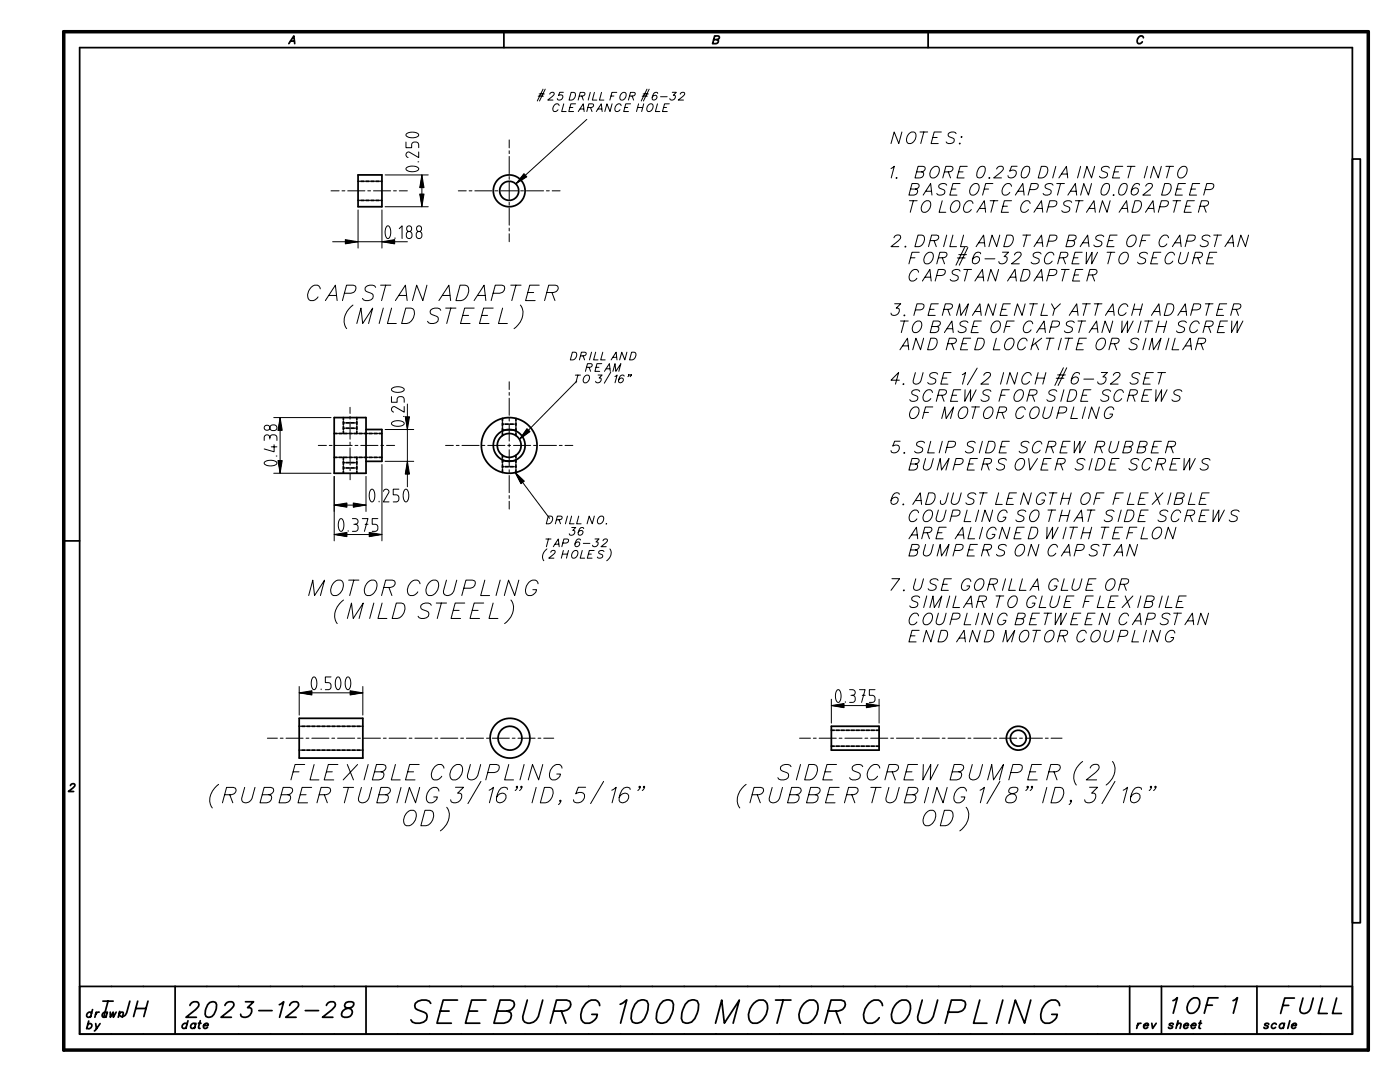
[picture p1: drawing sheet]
<svg xmlns="http://www.w3.org/2000/svg" width="279mm" height="216mm" viewBox="0 0 279 216" stroke-linecap="round" stroke-linejoin="round" font-family="sans-serif">
<g fill="none" stroke="#000" stroke-width=".35">
<path d="M15.9 9.5h254v196.9h-254zM57.6 8.7l1-1.5 .2 1.5M58 8.2h.7M100.6 6.3v3.2M142.4 7.9h.7M142.6 7.2h.9v.4l-.4 .3 .3 .3-.2 .4-1 .1zM185.2 6.3v3.2M228.2 7.5a.61 .61 0 0 0-.7-.3 .61 .61 0 0 0-.5 .6l-.1 .3a.53 .53 0 0 0 .4 .7 .53 .53 0 0 0 .7-.5M71.5 34.9h4.7v6.4h-4.7zM71.5 36.2h.2M71.5 40h.2M72 36.2h.7"/>
<path d="M72 40h.7M73 40h.7M73 36.2h.7M74 36.2h.7M74 40h.7M75 36.2h.7M75 40h.7M76 40h.2M76 36.2h.2M269.9 31.7h1.6v152.4h-1.6zM66.7 83.3h6.3v11.1h-6.3zM66.7 86.5h.6"/>
<path d="M66.7 91.3h.6M67.6 86.5h.7M67.6 91.3h.7M68.5 83.3v.4M68.5 84.1v.6M68.5 85.1v.6M68.5 86.1v.4M68.5 91.3v.4M68.5 92v.7M68.5 93v.7M68.5 94v.4M68.5 92.3h.2"/>
<path d="M68.5 93.4h.2M68.5 85.4h.2M68.5 84.4h.2M68.6 86.5h.7M68.6 91.3h.7M69 92.3h.7M69 93.4h.7M69 85.4h.7M69 84.4h.7M69.6 86.5h.7M69.6 91.3h.7M70 92.3h.7"/>
<path d="M70 93.4h.7M70 85.4h.7M70 84.4h.7M70.6 86.5h.7M70.6 91.3h.7M71 92.3h.2M71 93.4h.2M71 85.4h.2M71 84.4h.2M71.2 83.3v.4M71.2 84.1v.6M71.2 85.1v.6"/>
<path d="M71.2 86.1v.4M71.2 91.3v.4M71.2 92v.7M71.2 93v.7M71.2 94v.4M71.6 86.5h.7M71.6 91.3h.7M72.6 86.5h.7M72.6 91.3h.7M73 85.7h3.2v6.4h-3.2M73.6 86.5h.7M73.6 91.3h.7"/>
<path d="M74.6 86.5h.7M74.6 91.3h.7M75.6 86.5h.6M75.6 91.3h.6M100.3 83.5v.5M100.3 84.4v.6M100.3 85.4v.6M100.3 86.4v.5M100.3 90.8v.6M100.3 91.7v.7M100.3 92.7v.7M100.3 93.7v.6"/>
<path d="M100.3 84.6h.2M100.3 85.8h.2M100.3 92h.2M100.3 93.1h.2M100.8 84.6h.7M100.8 85.8h.7M100.8 92h.7M100.8 93.1h.7M101.8 84.6h.7M101.8 85.8h.7M101.8 92h.7M101.8 93.1h.7"/>
<path d="M102.8 84.6h.2M102.8 85.8h.2M102.8 92h.2M102.8 93.1h.2M103 83.5v.5M103 84.4v.6M103 85.4v.6M103 86.4v.5M103 90.8v.6M103 91.7v.7M103 92.7v.7M103 93.7v.6"/>
<path d="M12.7 107.9h3.2M14.1 156.8a.47 .47 0 0 1 .4-.4 .47 .47 0 0 1 .5 .3l-.4 .5-.9 .7h1M59.7 143.3h12.7v8h-12.7zM59.7 144.9h.2M59.7 149.7h.2M60.2 144.9h.7M60.2 149.7h.7M61.2 144.9h.7M61.2 149.7h.7M62.2 144.9h.7M62.2 149.7h.7M63.2 144.9h.7"/>
<path d="M63.2 149.7h.7M64.2 144.9h.7M64.2 149.7h.7M65.2 144.9h.7M65.2 149.7h.7M66.2 144.9h.7M66.2 149.7h.7M67.2 144.9h.7M67.2 149.7h.7M68.2 144.9h.7M68.2 149.7h.7M69.2 144.9h.7"/>
<path d="M69.2 149.7h.7M70.2 144.9h.7M70.2 149.7h.7M71.2 144.9h.7M71.2 149.7h.7M72.2 144.9h.2M72.2 149.7h.2M165.9 144.9h9.5v4.8h-9.5zM165.9 145.7h.6M165.9 148.9h.6M166.8 145.7h.7M166.8 148.9h.7"/>
<path d="M167.8 145.7h.7M167.8 148.9h.7M168.8 145.7h.7M168.8 148.9h.7M169.8 145.7h.7M169.8 148.9h.7M170.8 145.7h.7M170.8 148.9h.7M171.8 145.7h.7M171.8 148.9h.7M172.8 145.7h.7M172.8 148.9h.7"/>
<path d="M173.8 145.7h.7M173.8 148.9h.7M174.8 145.7h.6M174.8 148.9h.6M15.9 196.8h254M20.5 199.8h2.1M21.6 199.8l-.9 3M25.9 199.8l-.6 2.3a.9 .9 0 0 1-1.3 .6l-.1-.9M27.5 199.8l-.8 3M29.5 199.8l-.8 3M34.9 196.8v9.6M49 199.9h1.6l-1.2 1.2 .7 .1a1.29 1.29 0 0 1-.4 1.5 1.29 1.29 0 0 1-1.6 0l-.1-.3"/>
<path d="M73 196.8v9.6M91.3 199.6h-2.9l-1.2 4.6h2.9M97 199.6h-2.9l-1.2 4.6h2.9M99.8 199.6h2l.6 .2a1.09 1.09 0 0 1-.5 1.7l-.7 .2 .6 .3a1.46 1.46 0 0 1-1.2 2.2h-2zM105.2 199.6l-.9 3.2a1.14 1.14 0 0 0 1.5 1.4l.7-.3 .5-.4 .4-.7 .9-3.2M127.4 199.7l1.1-.2 .6 .2 .3 .7a4.8 4.8 0 0 1-1.4 3.5l-.7 .3-1.1-.3a3.8 3.8 0 0 1 1.2-4.2zM132.4 199.7l1.1-.2 .6 .2 .3 .7a4.8 4.8 0 0 1-1.4 3.5l-.7 .3-1.1-.3a3.8 3.8 0 0 1 1.2-4.2zM137.4 199.7l1.1-.2 .7 .2 .2 .7a4.8 4.8 0 0 1-1.4 3.5l-.7 .3-1-.3a3.8 3.8 0 0 1 1.1-4.2zM154.8 199.6h3.1M156.3 199.6l-1.2 4.6M184 199.6l-.9 3.2a1.14 1.14 0 0 0 1.5 1.4l.7-.3 .5-.4 .4-.7 .9-3.2M195.5 199.6l-1.2 4.6h2.7"/>
<path d="M200.1 199.6l-1.2 4.6M205.7 199.6l-1.2 4.6-1.9-4.6-1.2 4.6M225.4 196.8v9.6M231.8 196.8v9.6M234.1 199.7l.9-.6-.9 3.1M237.6 199.5a1.08 1.08 0 0 1 1.7 0 2.02 2.02 0 0 1-1.8 2.7 1.52 1.52 0 0 1-.2-2.4zM243.1 199.1h-1.9l-.9 3.1M246.1 199.7l.9-.6-.9 3.1M250.8 196.8v9.6M258.3 199.1h-1.9l-.8 3.1M260 199.1l-.6 2.2a.96 .96 0 0 0 .8 .9 .96 .96 0 0 0 1-.4l.3-.5 .6-2.2M263.9 199.1l-.8 3.1h1.8"/>
<path d="M266.8 199.1l-.9 3.1h1.8M17.5 204.5a.45 .45 0 0 1 .7-.2 .45 .45 0 0 1 0 .8l-.2 .1a.39 .39 0 0 1-.6-.1M17.7 203.7l-.4 1.6M18.3 202.2a.55 .55 0 0 0-.8 0 .55 .55 0 0 0 0 .8l.6-.2M18.5 201.4l-.4 1.6M19.1 204.2l.2 1.1-.5 .4M19.2 202l-.3 1M19.8 202h-.4l-.3 .4M20 204.2l-.7 1.1M21.4 202.2a.55 .55 0 0 0-.8 0 .55 .55 0 0 0 0 .8l.6-.2M21.4 202l-.3 1M22 202v1l.6-1v1l.6-1"/>
<path d="M23.8 202.3l.4-.3h.4l-.2 1M23.9 202l-.3 1M27.1 201.2h2M37.3 204.4a.55 .55 0 0 0-.8 0 .55 .55 0 0 0 .1 .8l.6-.2M37.5 203.7l-.4 1.5M37.9 200.6v-.1a1.04 1.04 0 0 1 1.7-.3 1.11 1.11 0 0 1-.6 1.3l-1.9 1.5h2.1M39 204.4a.55 .55 0 0 0-.8 0 .55 .55 0 0 0 .1 .8l.6-.2M39.1 204.2l-.3 1M39.6 204.2h.5M40 203.7l-.4 1.2v.2l.3 .1M40.6 204.6a.43 .43 0 0 0 .2 .6 .43 .43 0 0 0 .6-.2M40.8 204.4l.5-.2 .3 .3-.1 .1h-.9z"/>
<path d="M41.9 200a.86 .86 0 0 1 1.3 .5 3.2 3.2 0 0 1-.9 2.3l-.5 .2-.7-.2a2.54 2.54 0 0 1 .8-2.8zM44.9 200.6v-.1a1.04 1.04 0 0 1 1.7-.3 1.11 1.11 0 0 1-.6 1.3l-1.9 1.5h2.1M51.7 201.7h2.6M55.7 200.5l.9-.6-.8 3.1M57.8 200.6v-.1a1.04 1.04 0 0 1 1.7-.3 1.11 1.11 0 0 1-.6 1.3l-1.9 1.5h2.1M60.9 201.7h2.7M65.1 200.6l.1-.1a1.04 1.04 0 0 1 1.7-.3 1.11 1.11 0 0 1-.7 1.3l-1.8 1.5h2M69.1 200l-.3 .6v.3l.8 .3a.9 .9 0 0 1 .7 1.1 .9 .9 0 0 1-1 .7l-1-.2a1.12 1.12 0 0 1 1.1-1.6l.6-.1a.74 .74 0 0 0 .5-1.1l-.4-.1zM86 200.2a1.93 1.93 0 0 0-3.1 0 .89 .89 0 0 0 .5 1.3l1.6 .7 .2 .6a1.77 1.77 0 0 1-2.3 1.4l-.6-.3-.3-.4M87.9 201.7h1.7M93.6 201.7h1.7M99.2 201.7h2"/>
<path d="M110.5 201.7h2a1.39 1.39 0 0 0 1.3-1.7l-.1-.2-.6-.2h-2l-1.3 4.6M112 201.7l.9 2.5M119.7 200.7l-.1-.5-.3-.4a1.89 1.89 0 0 0-2.7 .9 2.23 2.23 0 0 0 .2 3.5 2.09 2.09 0 0 0 2.4-1.8h-1.1M123.8 200.4l1.3-.9-1.3 4.7M142.8 204.2l1.2-4.6 .6 4.6 3-4.6-1.3 4.6M150.4 200.2a1.61 1.61 0 0 1 2.7 0 3.3 3.3 0 0 1-2 4h-.9a1.6 1.6 0 0 1-.8-1.8l.3-1.1zM160.5 200.2a1.61 1.61 0 0 1 2.6 0 3.3 3.3 0 0 1-1.9 4h-.9a1.6 1.6 0 0 1-.9-1.8l.3-1.1zM165.3 201.7h2a1.39 1.39 0 0 0 1.3-1.7l-.1-.2-.6-.2h-2l-1.3 4.6M166.8 201.7l.9 2.5M176.1 200.7l-.4-.9a1.86 1.86 0 0 0-2.6 .9 2.26 2.26 0 0 0 .1 3.5 2.15 2.15 0 0 0 2.3-1.1M178.9 200.2a1.61 1.61 0 0 1 2.7 0 3.3 3.3 0 0 1-2 4h-.9a1.6 1.6 0 0 1-.8-1.8l.3-1.1zM189.2 202h2a1.46 1.46 0 0 0 1.3-2.2l-.6-.2h-2l-1.3 4.6"/>
<path d="M211.5 200.7l-.1-.5-.3-.4a1.89 1.89 0 0 0-2.7 .9 2.23 2.23 0 0 0 .2 3.5 2.09 2.09 0 0 0 2.4-1.8h-1.1M227.1 204.2l-.3 1M227.7 204.2l-.4 .1-.3 .3M228.3 204.6a.43 .43 0 0 0 .2 .6 .43 .43 0 0 0 .6-.2M228.4 204.4l.6-.2 .2 .3v.1h-.9zM229.9 204.2l.1 1 .7-1M234.2 204.4a.41 .41 0 0 0-.5-.2 .41 .41 0 0 0-.3 .4l.6 .2v.2a.48 .48 0 0 1-.8 0M234.9 204.5l.4-.3 .4 .1-.2 .9M235.1 203.7l-.4 1.5M236.3 204.6a.43 .43 0 0 0 .2 .6 .43 .43 0 0 0 .5-.2M236.4 204.4l.6-.2 .2 .3-.1 .1h-.8zM237.8 204.6a.43 .43 0 0 0 .2 .6 .43 .43 0 0 0 .5-.2"/>
<path d="M237.9 204.4l.6-.2 .2 .3-.1 .1h-.8zM239.3 204.2h.5M239.6 203.7l-.3 1.2v.2l.3 .1M240.8 200.6h1.2M253.2 204.4a.41 .41 0 0 0-.4-.2 .41 .41 0 0 0-.4 .4l.6 .2v.2a.48 .48 0 0 1-.8 0M254.7 204.4a.54 .54 0 0 0-.8 0 .54 .54 0 0 0 .1 .8l.6-.2M256 200.6h1.2M256.3 204.4a.55 .55 0 0 0-.8 0 .55 .55 0 0 0 .1 .8l.5-.2M256.4 204.2l-.3 1M257.4 203.7l-.4 1.5M257.8 204.6a.43 .43 0 0 0 .2 .6 .43 .43 0 0 0 .6-.2M257.9 204.4l.6-.2 .2 .3v.1h-.9z"/>
<circle cx="101.6" cy="38.1" r="3.2"/>
<circle cx="101.6" cy="38.1" r="1.9"/>
<circle cx="101.6" cy="88.9" r="2.38"/>
<circle cx="101.6" cy="88.9" r="3.2"/>
<circle cx="101.6" cy="88.9" r="5.6"/>
<circle cx="101.8" cy="147.3" r="2.38"/>
<circle cx="101.8" cy="147.3" r="4"/>
<circle cx="203.2" cy="147.3" r="2.38"/>
<circle cx="203.2" cy="147.3" r="1.59"/>
</g>
<path d="M12.7 6.3h260.4v203.2h-260.4z" fill="none" stroke="#000" stroke-width=".7"/>
<g fill="none" stroke="#000" stroke-width=".2">
<path d="M107.4 19.2h1M107.6 18.7h1M108.4 17.8l-1.2 2.3M108.8 17.8l-1.1 2.3M109.7 18.8a.47 .47 0 0 1 .4-.4 .47 .47 0 0 1 .5 .3l-.3 .5-1 .8h1.1M112.4 18.4h-.7l-.3 .7a.52 .52 0 0 1 .9 0 .52 .52 0 0 1-.3 .8l-.5 .1-.3-.3M114 18.4h.5a.85 .85 0 0 1 .3 .9 .85 .85 0 0 1-.7 .7h-.5zM115.6 19.2l.9-.1 .2-.2v-.3l-.2-.2h-.7l-.4 1.6M116.1 19.2l.3 .8M117.8 18.4l-.4 1.6M118.6 18.4l-.4 1.6h.9M120 18.4l-.4 1.6h.9"/>
<path d="M121.9 19.2h.6M123.1 18.4h-1l-.4 1.6M124 18.7a.54 .54 0 0 1 .9 0 .94 .94 0 0 1-1.1 1.2l-.1-.5zM125.6 19.2l.9-.1 .2-.2v-.3l-.2-.2h-.7l-.4 1.6M126.2 19.2l.3 .8M128.2 19.2h1M128.3 18.7h1.1M129.1 17.8l-1.1 2.3M129.6 17.8l-1.2 2.3M131.3 18.6l-.1-.1a.57 .57 0 0 0-.8 .2 .81 .81 0 0 0 .1 1.3 .5 .5 0 0 0 .6-.4 .5 .5 0 0 0-.4-.6l-.5 .4M131.8 19.3h1.3M134.2 18.4h.8l-.6 .6h.2a.57 .57 0 0 1-.1 .8 .57 .57 0 0 1-.8-.1"/>
<path d="M135.8 18.8a.47 .47 0 0 1 .4-.4 .47 .47 0 0 1 .5 .3l-.4 .5-.9 .8h1M66.1 38.1h1.6M68.3 38.1h.5M69.4 38.1h3.4M73.4 38.1h.6M74.5 38.1h3.5M76.9 34.9h8.6M78.5 38.1h.6M79.7 38.1h1.6M81 28.3v1.2h1.2v-.6a.56 .56 0 0 1 .5-.6h.3a.56 .56 0 0 1 .6 .6v.6M81.1 33.5a1.9 1.9 0 0 1 2.5 .1v.1a1.75 1.75 0 0 1-2.4 .3l-.2-.3zM81.1 26.7a1.9 1.9 0 0 1 2.5 .2 1.75 1.75 0 0 1-2.4 .3l-.2-.2z"/>
<path d="M83.4 32.3h.2M83.6 30.3v1.1l-2.1-1.1a.57 .57 0 0 0-.5 .6 .57 .57 0 0 0 .4 .5M83.8 38.7h.8l-.4 2.6zM84.2 34.9l.4 2.5h-.8zM84.2 34.9v6.4M91.5 38.1h1.5M93.6 38.1h.6M94.8 38.1h3.4M98.8 38.1h.5M99.9 38.1h3.4M101.6 27.9v1.6M101.6 30.1v.5"/>
<path d="M101.6 31.2v3.4M101.6 35.2v.6M101.6 36.4v3.4M103.9 38.1h.6M104.6 34.6l.5 .7-2.1 1.4zM105.1 38.1h3.4M109.1 38.1h.5M110.2 38.1h1.6M111.6 21.1a.61 .61 0 0 0-.7-.4 .61 .61 0 0 0-.5 .6l-.1 .4a.53 .53 0 0 0 .4 .6 .53 .53 0 0 0 .7-.4M112.5 20.7l-.4 1.6h.9M113.7 21.5h.6M114.9 20.7h-1l-.4 1.6h1"/>
<path d="M115.4 22.3l1-1.6 .2 1.6M115.8 21.7h.7M117.1 23.8l-14.1 12.9M117.3 21.5l.9-.1 .2-.2v-.3l-.2-.2h-.7l-.4 1.6M117.8 21.5l.3 .8M119 22.3l1-1.6 .2 1.6M119.4 21.7h.7M122.2 20.7l-.5 1.6-.6-1.6-.4 1.6M124 21.1a.61 .61 0 0 0-.7-.4 .61 .61 0 0 0-.5 .6l-.1 .4a.53 .53 0 0 0 .4 .6 .53 .53 0 0 0 .6-.4M124.7 21.5h.6M125.8 20.7h-.9l-.4 1.6h.9M127.2 21.5h1.1"/>
<path d="M127.4 20.7l-.4 1.6M128.5 20.7l-.4 1.6M129.4 20.9a.54 .54 0 0 1 .9 0 .94 .94 0 0 1-1.1 1.3l-.1-.5zM131.2 20.7l-.4 1.6h.9M132.4 21.5h.6M133.6 20.7h-1l-.4 1.6h1M177.8 33.6l.7-.4-.6 2.3M178.8 35.5l.2-.1v.1l-.1 .1zM180 26.3l-.6 2.3-.9-2.3-.7 2.3M181.4 26.7a.81 .81 0 0 1 1.3 0 1.51 1.51 0 0 1-1.4 1.9 1.21 1.21 0 0 1 .1-1.9zM181.7 37.7h1M182 36.6l1.3 .1a.54 .54 0 0 1-.2 .9l-.4 .1 .3 .1a.73 .73 0 0 1-.6 1.1h-1z"/>
<path d="M182.9 34.3h1M183.2 33.2l1.3 .1a.54 .54 0 0 1-.2 .9l-.4 .1 .3 .1a.73 .73 0 0 1-.6 1.1h-1zM183.6 26.3h1.5M184.2 38.9l1.5-2.3 .3 2.3M184.4 26.3l-.6 2.3M184.8 38.2h1.1M186.1 33.5a.81 .81 0 0 1 1.3 0 1.51 1.51 0 0 1-1.4 2 1.21 1.21 0 0 1 .1-2zM186.2 27.4h.8M187.9 26.3h-1.5l-.6 2.3h1.4M188.5 34.3h1a.7 .7 0 0 0 .6-.9l-.3-.2h-1l-.7 2.3M188.9 37a.94 .94 0 0 0-1.6 .2l.2 .3 1 .4a.82 .82 0 0 1-.5 1.1 .82 .82 0 0 1-1-.4M189.2 34.3l.5 1.2"/>
<path d="M189.9 37.7h.9M190.8 26.7a.94 .94 0 0 0-1.6 .2l.1 .3 1 .5a.82 .82 0 0 1-.4 1 .82 .82 0 0 1-1.1-.4M191.3 34.3h.9M191.4 28.6l.2-.1 .1 .1-.2 .2zM191.6 36.6h-1.4l-.6 2.3h1.4M191.8 27.3l.1-.1 .1 .1-.1 .1zM193 33.2h-1.4l-.6 2.3h1.4M194 37a.81 .81 0 0 1 1.3 0 1.52 1.52 0 0 1-1.4 1.9 1.21 1.21 0 0 1 .1-1.9zM195.6 33.3a.65 .65 0 0 1 1 .3 1.53 1.53 0 0 1-1.2 1.9l-.3-.1a1.91 1.91 0 0 1 .5-2.1zM196.4 37.7h.9M197.3 35.5l.2-.1 .1 .1-.2 .1zM198.2 36.6h-1.5l-.6 2.3"/>
<path d="M198.9 33.7a.71 .71 0 0 1 .6-.5 .71 .71 0 0 1 .8 .4l-.6 .8-1.4 1.1h1.6M201.9 37.2l-.3-.5a1.36 1.36 0 0 0-1.3 .5 1.36 1.36 0 0 0-.2 1.4l.1 .2a.94 .94 0 0 0 1.3-.4M202.6 38.9l1.5-2.3 .3 2.3M203 33.2h-1.1l-.4 1a.73 .73 0 0 1 .9-.2 .73 .73 0 0 1 .4 .8 .98 .98 0 0 1-1.6 .5v-.3M203.2 38.2h1.1M204.5 33.3a.65 .65 0 0 1 1 .3 1.53 1.53 0 0 1-1.3 1.9l-.3-.1a1.91 1.91 0 0 1 .6-2.1zM205.5 37.8h1a.73 .73 0 0 0 .6-1.1l-1.3-.1-.6 2.3M207.8 33.2h.8a1.05 1.05 0 0 1 .2 1.8 1.34 1.34 0 0 1-1.6 .5zM210.2 37a.94 .94 0 0 0-1.6 .2l.1 .3 1 .4a.82 .82 0 0 1-.5 1.1 .82 .82 0 0 1-1-.4M210.7 33.2l-.6 2.3M210.9 36.6h1.5M211.3 35.5l1.5-2.3 .3 2.3"/>
<path d="M211.7 36.6l-.7 2.3M211.9 34.7h1.1M213.1 38.9l1.5-2.3 .3 2.3M213.6 38.2h1.1M215.7 33.2l-.7 2.3M217.8 36.6l-.6 2.3-.9-2.3-.6 2.3M218.5 33.2l-.7 2.3-.9-2.3-.6 2.3M220.4 36.7a.65 .65 0 0 1 1 .3 1.53 1.53 0 0 1-1.2 1.9l-.3-.1a1.91 1.91 0 0 1 .5-2.1zM221.4 33.5a.94 .94 0 0 0-1.6 .2l.1 .4 1 .4a.82 .82 0 0 1-.4 1 .82 .82 0 0 1-1.1-.3M222.1 38.9l.2-.1 .1 .1-.2 .1zM222.4 34.3h.8M223.9 36.7a.65 .65 0 0 1 1.1 .3 1.53 1.53 0 0 1-1.3 1.9l-.3-.1a1.91 1.91 0 0 1 .5-2.1z"/>
<path d="M224.1 33.2h-1.5l-.6 2.3h1.5M225 33.2h1.5M225.7 33.2l-.6 2.3M227.4 36.9v-.2a.86 .86 0 0 0-1.2 .3 1.64 1.64 0 0 0-.3 1.8 .85 .85 0 0 0 1-.2 .85 .85 0 0 0 .1-1 .85 .85 0 0 0-1.2 .5M228.7 37.2a.71 .71 0 0 1 .6-.6 .71 .71 0 0 1 .7 .4l-.5 .8-1.4 1.1h1.5M229 33.2l-.6 2.3M231.8 33.2l-.6 2.3-1-2.3-.6 2.3M232.4 36.6h.8a1.05 1.05 0 0 1 .2 1.8 1.34 1.34 0 0 1-1.6 .5zM232.7 33.2h1.5M233.4 33.2l-.6 2.3M234.9 37.7h.8M235.5 33.5a.81 .81 0 0 1 1.4 0 1.51 1.51 0 0 1-1.5 2 1.21 1.21 0 0 1 .1-2z"/>
<path d="M236.6 36.6h-1.4l-.7 2.3h1.5M237.7 37.7h.9M239.4 36.6h-1.4l-.6 2.3h1.4M240.5 37.8h1a.73 .73 0 0 0 .6-1.1l-1.3-.1-.6 2.3M63.9 57.6l-.3-.5a1.49 1.49 0 0 0-2 1 1.4 1.4 0 0 0 .4 1.9 1.43 1.43 0 0 0 1.5-.8M64.9 60l2-3.1 .4 3.1M65.6 59h1.5M66.4 48.2h14.9M68.7 58.5h1.3a.97 .97 0 0 0 .9-1.4l-.4-.2h-1.3l-.9 3.1M68.9 47.8l2.6 .4-2.6 .5zM71.5 41.9v7.6M75 57.3a1.26 1.26 0 0 0-2.2 .3l.2 .5 1.3 .6 .2 .4a1.24 1.24 0 0 1-2.2 .4"/>
<path d="M76 56.9h2M76.2 48.2l2.6-.4v.9zM76.2 41.9v7.6M76.9 41.3h8.6M77 56.9l-.8 3.1M77.2 45.1h.2a1.75 1.75 0 0 1 .3 2.4l-.3 .1a1.75 1.75 0 0 1-.2-2.4zM78.8 47.5v.1M78.9 60l2-3.1 .4 3.1M79.6 59h1.5M79.7 45.6l.5-.5v2.5M81.3 46.4a.56 .56 0 0 1 .6-.2 .56 .56 0 0 1 .3 .6v.2a.56 .56 0 0 1-.5 .6 .56 .56 0 0 1-.6-.6zM83.2 46.4a.56 .56 0 0 1 .6-.2 .56 .56 0 0 1 .4 .6v.2a.56 .56 0 0 1-.6 .6 .56 .56 0 0 1-.5-.6z"/>
<path d="M85.2 56.9l-.8 3.1-1.2-3.1-.9 3.1M87.6 60l2-3.1 .3 3.1M88.3 59h1.5M91.8 56.9h1a.93 .93 0 0 1 .8 1.2 2.05 2.05 0 0 1-2.6 1.9zM94.6 60l2-3.1 .4 3.1M95.3 59h1.5M98.4 58.5h1.3a.97 .97 0 0 0 .9-1.4l-.4-.2h-1.4l-.8 3.1M101.6 40.4v.5M101.6 41.5v3.4M101.6 45.5v.6M101.6 46.7v1.5M101.9 56.9h2.1"/>
<path d="M103 56.9l-.9 3.1M105.3 58.4h1.2M107.6 56.9h-1.9l-.8 3.1h1.9M109.1 58.4h1.3a.93 .93 0 0 0 .9-1.2l-.5-.3h-1.3l-.8 3.1M110.1 58.4l.7 1.6M178.4 47.4a.71 .71 0 0 1 .6-.5 .71 .71 0 0 1 .8 .4l-.6 .8-1.4 1.1h1.6M180.6 49.2l.1-.1 .1 .1-.1 .1zM181.5 40.1h1.5M181.7 51.4h.9M182.3 40.1l-.6 2.3M183.2 46.9h.8a1.05 1.05 0 0 1 .2 1.8 1.34 1.34 0 0 1-1.6 .5zM183.3 54.3l-.2-.4a1.36 1.36 0 0 0-1.4 .4 1.36 1.36 0 0 0-.2 1.4l.2 .3a.94 .94 0 0 0 1.3-.5"/>
<path d="M183.5 50.3h-1.5l-.6 2.3M184.1 56.1l1.5-2.3 .2 2.3M184.4 40.4a.81 .81 0 0 1 1.3 0 1.51 1.51 0 0 1-1.4 2 1.21 1.21 0 0 1 .1-2zM184.6 55.3h1.1M184.9 50.7a.81 .81 0 0 1 1.3 0 1.51 1.51 0 0 1-1.4 1.9 1.21 1.21 0 0 1 .1-1.9zM185.6 48h1a.7 .7 0 0 0 .7-.9l-.4-.2h-1l-.6 2.3M186.4 48l.5 1.2M186.9 55h1a.73 .73 0 0 0 .6-1.1l-1.2-.1-.7 2.3M187.3 51.4h1a.7 .7 0 0 0 .6-.8l-.3-.3h-1l-.6 2.3M188 40.1l-.6 2.3h1.4M188 51.4l.5 1.2M188.9 46.9l-.6 2.3"/>
<path d="M190.2 46.9l-.6 2.3h1.3M190.2 40.4a.81 .81 0 0 1 1.3 0 1.51 1.51 0 0 1-1.4 2 1.21 1.21 0 0 1 .1-2zM191.1 51.5h1.5M191.3 50.8h1.6M191.6 54.1a.94 .94 0 0 0-1.6 .2l.1 .3 1 .5a.82 .82 0 0 1-.4 1 .82 .82 0 0 1-1.1-.4M192.3 46.9l-.6 2.3h1.3M192.3 53.8h1.6M192.5 49.4l-1.7 3.5M193.1 53.8l-.6 2.3M193.2 49.4l-1.8 3.5M194.2 40.6l-.2-.4a1.36 1.36 0 0 0-1.4 .4 1.36 1.36 0 0 0-.2 1.4l.1 .3a.94 .94 0 0 0 1.3-.5M194.6 56.1l1.5-2.3 .2 2.3"/>
<path d="M194.8 49.2l1.5-2.3 .3 2.3M194.9 42.4l1.5-2.3 .3 2.3M195.1 55.3h1.1M195.3 48.4h1.1M195.5 41.6h1.1M195.7 50.7v-.3a.86 .86 0 0 0-1.2 .4 1.64 1.64 0 0 0-.3 1.7 .85 .85 0 0 0 1-.1 .85 .85 0 0 0 .1-1.1 .85 .85 0 0 0-1.2 .6M196.6 51.6h1.9M197.6 40.1h1.5M198.4 40.1l-.6 2.3M199.3 53.8l-.6 2.3-1-2.3-.6 2.3M199.5 46.9l-.6 2.3-.9-2.3-.6 2.3M200.1 50.3h1.2l-.9 .9 .5 .1a.97 .97 0 0 1-.3 1.2 .97 .97 0 0 1-1.2-.1l-.1-.2"/>
<path d="M200.2 41.2h.8M200.9 46.9h.8a1.05 1.05 0 0 1 .2 1.8 1.34 1.34 0 0 1-1.6 .5zM201.1 56.1l1.5-2.3 .2 2.3M201.6 55.3h1.1M201.9 40.1h-1.5l-.6 2.3h1.5M202.5 50.9a.71 .71 0 0 1 .6-.6 .71 .71 0 0 1 .7 .5l-.5 .7-1.4 1.1h1.5M204.1 46.9h1.6M204.2 53.8h.8a1.05 1.05 0 0 1 .2 1.7 1.34 1.34 0 0 1-1.6 .6zM204.9 46.9l-.6 2.3M205.6 40.6l-.2-.4a1.36 1.36 0 0 0-1.4 .4 1.36 1.36 0 0 0-.2 1.4l.1 .3a.94 .94 0 0 0 1.4-.5M206.3 56.1l1.5-2.3 .3 2.3M206.3 42.4l1.5-2.3 .3 2.3"/>
<path d="M206.4 49.2l1.5-2.3 .2 2.3M206.9 55.3h1.1M206.9 41.6h1.1M206.9 48.4h1.1M207.8 50.7a.94 .94 0 0 0-1.6 .2l.1 .3 1 .5a.82 .82 0 0 1-.5 1 .82 .82 0 0 1-1-.4M209.2 55h1a.73 .73 0 0 0 .6-1.1l-1.3-.1-.6 2.3M209.2 41.3h1a.73 .73 0 0 0 .6-1.1l-1.3-.1-.6 2.3M209.2 48.1h1a.73 .73 0 0 0 .6-1.1l-1.3-.1-.6 2.3M210.3 50.9l-.2-.5a1.36 1.36 0 0 0-1.4 .5 1.36 1.36 0 0 0-.2 1.4l.2 .2a.94 .94 0 0 0 1.3-.4M211.4 51.4h1a.7 .7 0 0 0 .7-.8l-.4-.3h-1l-.6 2.3M211.8 53.8h1.6M212.2 51.4l.4 1.2"/>
<path d="M212.6 53.8l-.6 2.3M213.1 48h1M213.3 46.9l1.3 .1a.54 .54 0 0 1-.2 .9l-.3 .1 .3 .1a.73 .73 0 0 1-.7 1.1h-1zM213.9 40.4a.94 .94 0 0 0-1.6 .2l.1 .3 1 .5a.82 .82 0 0 1-.5 1 .82 .82 0 0 1-1-.4M214.3 51.4h.8M214.4 54.9h.9M214.6 40.1h1.5M215.4 40.1l-.6 2.3M215.6 49.2l1.5-2.3 .2 2.3M216 50.3h-1.5l-.6 2.3h1.5M216.1 53.8h-1.4l-.6 2.3h1.4M216.1 48.4h1.1"/>
<path d="M216.8 42.4l1.5-2.3 .3 2.3M216.8 50.3v2.3l1.1-2.3v2.3l1.1-2.3M217.2 54.9h1a.7 .7 0 0 0 .7-.9l-.4-.2h-1l-.6 2.3M217.4 41.6h1.1M218 54.9l.4 1.2M220.3 47.2a.94 .94 0 0 0-1.6 .3l.1 .3 1 .4a.82 .82 0 0 1-.5 1 .82 .82 0 0 1-1-.3M220.9 50.3h1.6M221.2 48h.9M221.6 40.1l-.7 2.3-.9-2.3-.6 2.3M221.7 50.3l-.6 2.3M222.9 46.9h-1.4l-.6 2.3h1.4M223.3 42.4l1.5-2.3 .3 2.3"/>
<path d="M223.8 50.7a.81 .81 0 0 1 1.3 0 1.51 1.51 0 0 1-1.4 1.9 1.21 1.21 0 0 1 .1-1.9zM223.9 41.6h1.1M225.4 47.2a.81 .81 0 0 1 1.3 0 1.52 1.52 0 0 1-1.4 2 1.21 1.21 0 0 1 .1-2zM226.5 40.1h.8a1.05 1.05 0 0 1 .2 1.7 1.34 1.34 0 0 1-1.6 .6zM227.8 48h.8M228.6 42.4l1.5-2.3 .3 2.3M229 50.7a.94 .94 0 0 0-1.6 .2l.1 .3 1 .5a.82 .82 0 0 1-.4 1 .82 .82 0 0 1-1.1-.4M229.1 41.6h1.1M229.5 46.9h-1.4l-.7 2.3M230 51.4h.8M231.4 41.3h1a.73 .73 0 0 0 .7-1.1l-1.3-.1-.6 2.3M231.7 50.3h-1.5l-.6 2.3h1.5"/>
<path d="M233.2 47.5l-.2-.5a1.36 1.36 0 0 0-1.4 .5 1.36 1.36 0 0 0-.2 1.4l.1 .2a.94 .94 0 0 0 1.4-.4M234 49.2l1.5-2.3 .2 2.3M234.1 40.1h1.5M234.4 50.9l-.2-.5a1.36 1.36 0 0 0-1.4 .5 1.36 1.36 0 0 0-.2 1.4l.1 .2a.94 .94 0 0 0 1.4-.4M234.5 48.4h1.1M234.9 40.1l-.6 2.3M235.6 50.3l-.4 1.7a.78 .78 0 0 0 .8 .7 .78 .78 0 0 0 .7-.7l.5-1.7M236.6 41.2h.9M236.8 48.1h1a.73 .73 0 0 0 .6-1.1l-1.3-.1-.6 2.3M238.3 51.4h1a.7 .7 0 0 0 .6-.8l-.3-.3h-1l-.7 2.3M238.4 40.1h-1.5l-.6 2.3h1.4M239 51.4l.5 1.2"/>
<path d="M239.5 41.2h1a.7 .7 0 0 0 .7-.9l-.4-.2h-1l-.6 2.3M240.3 41.2l.4 1.2M241.1 51.4h.9M241.5 47.2a.94 .94 0 0 0-1.6 .3l.1 .3 1 .4a.82 .82 0 0 1-.4 1 .82 .82 0 0 1-1.1-.3M242.2 46.9h1.6M242.8 50.3h-1.4l-.6 2.3h1.4M243 46.9l-.6 2.3M244.5 49.2l1.4-2.3 .3 2.3M245 48.4h1.1M249.2 46.9l-.6 2.3-1-2.3-.6 2.3M70.4 60.9a3.5 3.5 0 0 0-1.2 4.7M71.2 64.6l.8-3.1 .4 3.1 2-3.1-.8 3.1"/>
<path d="M76.5 61.5l-.8 3.1M78.1 79.1v1.2h1.2v-.6a.56 .56 0 0 1 .5-.6h.3a.56 .56 0 0 1 .6 .6v.6M78.1 61.5l-.8 3.1h1.8M78.2 77.5a1.9 1.9 0 0 1 2.5 .2 1.75 1.75 0 0 1-2.4 .3l-.2-.2zM81 61.5h1a.93 .93 0 0 1 .7 1.1 2.05 2.05 0 0 1-2.5 2zM88 61.9a1.26 1.26 0 0 0-2.2 .3l.2 .4 1.3 .6 .2 .5a1.24 1.24 0 0 1-2.2 .4M88.9 61.5h2.1M90 61.5l-.8 3.1M92.3 62.9h1.2M94.6 61.5h-1.9l-.8 3.1h1.9M96.1 62.9h1.2M98.4 61.5h-1.9l-.8 3.1h1.9"/>
<path d="M100.3 61.5l-.8 3.1h1.8M101.6 76.2v1.5M101.6 78.3v.6M101.6 79.4v3.5M103.9 60.9a3.4 3.4 0 0 1-1.3 4.7M114.2 70.3h.5a.85 .85 0 0 1 .4 .9 .85 .85 0 0 1-.8 .6h-.5zM114.8 74.8h1M115.1 76l-11.4 11.6M115.3 74.8l-.4 1.6M115.9 71l.8-.1 .3-.2v-.3l-.3-.1h-.7l-.4 1.5M116.4 71l.3 .8M116.7 75.1a.54 .54 0 0 1 .9 0 .94 .94 0 0 1-1.1 1.2l-.1-.5z"/>
<path d="M117.1 73.3l.9-.1 .2-.2v-.3l-.3-.1h-.7l-.4 1.5M117.6 73.3l.3 .8M118.1 70.3l-.5 1.5M118.9 70.3l-.4 1.5h.9M118.9 73.3h.6M119.4 74.8h.8l-.6 .6h.2a.57 .57 0 0 1-.1 .9 .57 .57 0 0 1-.8-.2M120.1 72.6h-1l-.4 1.5h1M120.3 70.3l-.4 1.5h.9M120.6 74.1l1-1.5 .2 1.5M121 73.6h.7M121.9 74.3l-1.3 2.2M122 71.8l1-1.5 .1 1.5"/>
<path d="M122.3 71.3h.8M122.3 74.1l.4-1.5 .2 1.5 1-1.5-.4 1.5M122.7 75.1l.5-.3-.5 1.6M124.5 75.1v-.2a.57 .57 0 0 0-.8 .2 .81 .81 0 0 0 .1 1.3 .5 .5 0 0 0 .6-.4 .5 .5 0 0 0-.4-.6l-.5 .5M125.1 70.3l-.4 1.5-.6-1.5-.4 1.5M125.4 74.8h.2zM125.6 74.8l-.3 .4M125.9 74.8h.1zM126 74.8l-.2 .4M126.1 70.3h.5a.85 .85 0 0 1 .3 .9 .85 .85 0 0 1-.7 .6h-.6zM178.5 60.6h1.3l-.9 .9 .5 .1a.97 .97 0 0 1-.3 1.1 .97 .97 0 0 1-1.2 0l-.1-.2M179.5 75.9h-1.7l1.5-1.6-.6 2.3"/>
<path d="M179.6 69.8l1.5-2.3 .3 2.3M179.7 64.1h1.6M180.1 69h1.1M180.2 76.7l.1-.2 .1 .2-.1 .1zM180.4 62.9l.1-.1 .1 .1-.1 .1zM180.5 64.1l-.6 2.3M182.6 64.4a.81 .81 0 0 1 1.3 0 1.52 1.52 0 0 1-1.4 2 1.21 1.21 0 0 1 .1-2zM182.7 61.8h1a.73 .73 0 0 0 .6-1.1l-1.3-.1-.6 2.3M182.7 74.3l-.5 1.7a.78 .78 0 0 0 .8 .7 .78 .78 0 0 0 .8-.7l.4-1.7M183.5 78.1a.94 .94 0 0 0-1.6 .2l.2 .4 1 .4a.82 .82 0 0 1-.5 1 .82 .82 0 0 1-1-.4M184.3 67.5l-.6 2.3-.9-2.3-.6 2.3M185.5 61.7h.9"/>
<path d="M185.7 67.5h.8a1.05 1.05 0 0 1 .2 1.7 1.34 1.34 0 0 1-1.6 .6zM186 65.2h1M186.1 78.3l-.2-.4a1.36 1.36 0 0 0-1.4 .4 1.36 1.36 0 0 0-.2 1.4l.1 .3a.94 .94 0 0 0 1.4-.5M186.3 64.1l1.2 .1a.54 .54 0 0 1-.2 .8l-.3 .2 .3 .1a.73 .73 0 0 1-.7 1.1h-1zM187.1 74.7a.94 .94 0 0 0-1.6 .2l.2 .3 .9 .5a.82 .82 0 0 1-.4 1 .82 .82 0 0 1-1-.4M187.2 78.9h1a.7 .7 0 0 0 .6-.9l-.3-.2h-1l-.6 2.3M187.3 60.6h-1.5l-.6 2.3h1.4M188 78.9l.4 1.2M188.1 75.4h.9M188.4 61.7h1a.7 .7 0 0 0 .6-.9l-.3-.2h-1l-.6 2.3M188.5 66.4l1.5-2.3 .2 2.3M189 65.6h1.1"/>
<path d="M189.2 61.7l.4 1.2M189.2 68.6h1a.7 .7 0 0 0 .6-.9l-.3-.2h-1l-.7 2.3M189.8 74.3h-1.4l-.6 2.4h1.4M189.9 68.6l.5 1.2M190 78.9h.9M190.9 62.9l.6-2.3 .3 2.3 1.5-2.3-.6 2.3M191.7 77.8h-1.4l-.6 2.3h1.4M192 68.6h.9M192 74.8l.7-.5-.6 2.3M192.6 77.8l-.1 2.3 1.2-2.3-.1 2.3 1.2-2.3M193.2 64.4a.94 .94 0 0 0-1.6 .2l.1 .3 1 .5a.82 .82 0 0 1-.5 1 .82 .82 0 0 1-1-.4M193.7 67.5h-1.4l-.6 2.3h1.4"/>
<path d="M194.1 62.9l1.5-2.3 .2 2.3M194.1 65.2h.9M194.6 62.2h1.1M195 73.4l-1.9 3.4M195.1 67.5h.8a1.05 1.05 0 0 1 .2 1.7 1.34 1.34 0 0 1-1.6 .6zM195.8 64.1h-1.4l-.6 2.3h1.4M196.3 74.9a.71 .71 0 0 1 .7-.6 .71 .71 0 0 1 .7 .5l-.5 .7-1.4 1.1h1.5M197.8 78.1a.94 .94 0 0 0-1.6 .2l.1 .4 1 .4a.82 .82 0 0 1-.5 1 .82 .82 0 0 1-1-.4M198.3 64.4a.81 .81 0 0 1 1.3 0 1.52 1.52 0 0 1-1.4 2 1.21 1.21 0 0 1 .1-2zM198.8 60.6l-.6 2.3-1-2.3-.6 2.3M198.8 67.5l-.6 2.3h1.4M199.7 78.9h.9"/>
<path d="M199.9 61.7h.9M200.3 74.3l-.6 2.4M200.7 65.2h.8M201 67.8a.81 .81 0 0 1 1.3 0 1.52 1.52 0 0 1-1.4 2 1.21 1.21 0 0 1 .1-2zM201.4 77.8h-1.4l-.6 2.3M201.6 60.6h-1.4l-.6 2.3h1.4M202.4 64.1h-1.4l-.7 2.3M202.9 78.1a.81 .81 0 0 1 1.3 0 1.51 1.51 0 0 1-1.4 2 1.21 1.21 0 0 1 .1-2zM203.1 74.3l-.6 2.4-1-2.4-.6 2.4M204.6 60.6l-.6 2.3-.9-2.3-.7 2.3M205 68l-.2-.4a1.36 1.36 0 0 0-1.4 .4 1.36 1.36 0 0 0-.2 1.5l.1 .2a.94 .94 0 0 0 1.3-.5M205.3 78.9h.9a.7 .7 0 0 0 .7-.9l-.3-.2h-1.1l-.6 2.3"/>
<path d="M205.5 60.6h1.5M205.8 74.9l-.2-.4a1.36 1.36 0 0 0-1.4 .4 1.36 1.36 0 0 0-.2 1.4l.1 .2a.94 .94 0 0 0 1.4-.4M206 78.9l.5 1.2M206.1 64.6l-.2-.4a1.36 1.36 0 0 0-1.4 .4 1.36 1.36 0 0 0-.2 1.4l.1 .3a.94 .94 0 0 0 1.4-.5M206.3 60.6l-.7 2.3M206.4 67.5l-.7 2.3M206.6 68.5l.7 1.3M206.9 66.4l1.5-2.3 .2 2.3M206.9 75.4h1.5M207.2 74.3l-.6 2.4M207.4 65.6h1.1M207.9 67.5l-2 1.5"/>
<path d="M208.3 60.6l-.6 2.3h1.3M208.7 74.3l-.6 2.4M208.8 67.5h1.5M209.6 67.5l-.6 2.3M209.7 65.3h1a.73 .73 0 0 0 .6-1.1l-1.3-.1-.6 2.3M209.9 60.6l.6 1.1 1.1-1.1M210.5 61.7l-.4 1.2M210.8 75.5h1.5M210.9 78.1a.94 .94 0 0 0-1.6 .2l.1 .4 1 .4a.82 .82 0 0 1-.4 1 .82 .82 0 0 1-1.1-.4M211.1 74.8h1.5M211.8 67.5l-.6 2.3M212.2 73.4l-1.7 3.5"/>
<path d="M212.3 77.8l-.6 2.3M212.5 67.5h1.6M212.9 73.4l-1.7 3.5M213.3 67.5l-.6 2.3M213.4 62.9l1.5-2.3 .2 2.3M213.6 77.8h.7a1.05 1.05 0 0 1 .2 1.7 1.34 1.34 0 0 1-1.6 .6zM213.9 62.2h1.1M214.4 64.4a.94 .94 0 0 0-1.6 .2l.1 .3 1 .5a.82 .82 0 0 1-.4 1 .82 .82 0 0 1-1.1-.4M215.1 68.6h.9M215.1 64.1h1.6M215.4 74.7v-.3a.86 .86 0 0 0-1.2 .4 1.64 1.64 0 0 0-.3 1.7 .85 .85 0 0 0 1.1-.1 .85 .85 0 0 0 0-1.1 .85 .85 0 0 0-1.2 .6M215.9 64.1l-.6 2.3"/>
<path d="M216 78.9h.9M216.1 60.6h1.5M216.3 75.6h2M216.8 67.5h-1.4l-.6 2.3h1.4M216.8 60.6l-.6 2.3M217.4 66.4l1.5-2.3 .2 2.3M217.7 77.8h-1.4l-.6 2.3h1.4M217.9 65.6h1.1M218.4 60.6h1.5M219.2 60.6l-.7 2.3M219.2 67.8a.81 .81 0 0 1 1.4 0 1.52 1.52 0 0 1-1.5 2 1.21 1.21 0 0 1 .1-2zM219.8 74.3h1.2l-.9 .9 .5 .1a.97 .97 0 0 1-.3 1.2 .97 .97 0 0 1-1.2-.1v-.2"/>
<path d="M220.6 62.9l1.5-2.3 .3 2.3M221.1 62.2h1.1M221.6 68.6h1a.7 .7 0 0 0 .7-.9l-.4-.2h-1l-.6 2.3M221.6 78.1a.94 .94 0 0 0-1.5 .2l.1 .4 1 .4a.82 .82 0 0 1-.5 1 .82 .82 0 0 1-1-.4M222.1 64.1l-.6 2.3-1-2.3-.6 2.3M222.2 74.9a.71 .71 0 0 1 .6-.6 .71 .71 0 0 1 .7 .5l-.5 .7-1.4 1.1h1.5M222.4 68.6l.5 1.2M223.9 64.1v2.3l1.1-2.3v2.3l1.1-2.3M224.2 78.3l-.2-.4a1.36 1.36 0 0 0-1.4 .4 1.36 1.36 0 0 0-.2 1.4l.1 .3a.94 .94 0 0 0 1.4-.5M225.1 61.2l-.2-.5a1.36 1.36 0 0 0-1.4 .5 1.36 1.36 0 0 0-.2 1.4l.1 .2a.94 .94 0 0 0 1.3-.4M225.3 78.9h1a.7 .7 0 0 0 .7-.9l-.4-.2h-1l-.6 2.3M226.1 78.9l.4 1.2"/>
<path d="M226.2 61.7h1.5M226.5 60.6l-.7 2.3M227.3 67.8a.94 .94 0 0 0-1.6 .2l.1 .4 1 .4a.82 .82 0 0 1-.4 1 .82 .82 0 0 1-1.1-.3M227.5 74.7a.94 .94 0 0 0-1.6 .2l.1 .3 1 .5a.82 .82 0 0 1-.4 1 .82 .82 0 0 1-1.1-.4M227.7 64.1l-.6 2.3M228 60.6l-.6 2.3M228.1 78.9h.9M228.5 75.4h.8M228.5 64.1h1.5M228.7 67.5l-.6 2.3M229.2 64.1l-.6 2.3M229.3 69.8l.6-2.3 .3 2.3 1.5-2.3-.6 2.3"/>
<path d="M229.8 62.9l1.5-2.3 .2 2.3M229.8 77.8h-1.4l-.6 2.3h1.4M230.2 74.3h-1.5l-.6 2.4h1.5M230.3 62.2h1.1M230.7 77.8l-.1 2.3 1.2-2.3v2.3l1.1-2.3M231 65.2h1.5M231.1 74.3h1.5M231.3 64.1l-.6 2.3M231.8 74.3l-.6 2.4M232.8 64.1l-.6 2.3M233 60.6h.7a1.05 1.05 0 0 1 .2 1.8 1.34 1.34 0 0 1-1.6 .5zM233.3 67.5l-.6 2.3"/>
<path d="M234.5 67.5l-.6 2.3h1.3M235.1 62.9l1.5-2.3 .2 2.3M235.6 62.2h1.1M235.9 78.1a.94 .94 0 0 0-1.6 .2l.1 .4 1 .4a.82 .82 0 0 1-.5 1 .82 .82 0 0 1-1-.4M236 69.8l1.5-2.3 .3 2.3M236.6 69h1.1M236.8 64.4a.94 .94 0 0 0-1.6 .2l.1 .3 1 .5a.82 .82 0 0 1-.5 1 .82 .82 0 0 1-1-.4M237.9 61.8h1a.73 .73 0 0 0 .6-1.1l-1.3-.1-.6 2.3M238.9 68.6h1a.7 .7 0 0 0 .7-.9l-.4-.2h-1l-.6 2.3M239.3 64.6l-.2-.4a1.36 1.36 0 0 0-1.4 .4 1.36 1.36 0 0 0-.2 1.4l.2 .3a.94 .94 0 0 0 1.3-.5M239.7 68.6l.4 1.2M240.4 65.2h1a.7 .7 0 0 0 .7-.9l-.4-.2h-1l-.6 2.3"/>
<path d="M240.5 60.6h1.6M241.2 65.2l.4 1.2M241.3 60.6l-.6 2.3M243.1 61.7h.9M243.3 65.2h.8M244.8 60.6h-1.4l-.6 2.3h1.4M245 64.1h-1.5l-.6 2.3h1.5M245.8 64.1v2.3l1.1-2.3v2.3l1.1-2.3M245.9 61.7h1a.7 .7 0 0 0 .7-.9l-.4-.2h-1l-.6 2.3M246.7 61.7l.5 1.2M52.7 87.9v-.6a.56 .56 0 0 1 .6-.5 .56 .56 0 0 1 .6 .5 .56 .56 0 0 1 .5-.5h.3a.56 .56 0 0 1 .6 .5v.6M52.8 92.2a1.9 1.9 0 0 1 2.5 .2 1.75 1.75 0 0 1-2.4 .3l-.2-.3z"/>
<path d="M53.9 87.3v.3M54 85l.7-.2a.56 .56 0 0 1 .6 .6 .56 .56 0 0 1-.6 .5h-.3a.56 .56 0 0 1-.5-.3 .56 .56 0 0 1 .1-.6zM54.1 89.2h1.2M54.6 83.3h11.5M54.6 94.4h11.5M54.7 88.7v1.4l-2-.5M55.1 91h.2M55.5 91.9h.8l-.4 2.5zM55.9 83.3l.4 2.6h-.8zM55.9 83.3v11.1M63.5 88.9h1.6M65.7 88.9h.6"/>
<path d="M66.7 95.1v12.8M66.9 88.9h3.4M69.9 81.3v1.2M69.9 83.1v.5M69.9 84.2v3.4M69.9 88.2v.6M69.9 89.4v3.4M69.9 93.4v.5M69.9 94.5v1.2M70.9 88.9h.5M72 88.9h3.4M73 95.1v7"/>
<path d="M74 97.7l.3-.1a1.75 1.75 0 0 1 .2 2.4l-.3 .2a1.75 1.75 0 0 1-.2-2.5zM76 88.9h.6M76.2 92.7v15.2M76.5 98a.55 .55 0 0 1 .7-.4 .55 .55 0 0 1 .4 .7l-1.1 1.9h1.1M76.9 92.1h5.7M76.9 85.7h5.7M77.1 88.9h1.7M78.2 84.3a1.9 1.9 0 0 1 2.5 .1v.1a1.75 1.75 0 0 1-2.4 .3l-.2-.3zM79.6 97.6h-1.1v1.1h.5a.56 .56 0 0 1 .6 .6v.3a.56 .56 0 0 1-.6 .6h-.5M80.5 83.1h.2M80.7 81.1v1.1l-2.1-1.1a.57 .57 0 0 0-.5 .6 .57 .57 0 0 0 .4 .5M80.8 97.7l.2-.1a1.75 1.75 0 0 1 .3 2.4l-.3 .2a1.75 1.75 0 0 1-.2-2.5z"/>
<path d="M80.9 83.2h.8l-.4 2.5zM81.3 92.1l.4 2.5h-.8zM81.3 80.6v16.5M88.9 88.9h1.6M91 88.9h.6M92.2 88.9h3.4M96.2 88.9h.6M97.3 88.9h3.5M101.3 88.9h.6M101.6 83.4v.6M101.6 84.6v3.4M101.6 88.6v.6"/>
<path d="M101.6 89.7v3.5M101.6 93.7v.6M101.6 94.9v3.4M101.6 98.9v.6M102.5 88.9h3.4M102.8 94.2l1.8 1.8-.6 .5zM102.8 94.2l6.9 9.2M105.2 85.5l.6 .6-2.1 1.5zM106.5 88.9h.6M107.6 88.9h3.5M111.6 88.9h.6M112.8 88.9h1.5"/>
<path d="M179.5 98.7l-.1-.3a.86 .86 0 0 0-1.2 .4 1.64 1.64 0 0 0-.2 1.7 .85 .85 0 0 0 1-.1 .85 .85 0 0 0 .1-1.1 .85 .85 0 0 0-1.3 .6M179.6 88h-1.1l-.3 1a.73 .73 0 0 1 .9-.2 .73 .73 0 0 1 .3 .9 .98 .98 0 0 1-1.5 .4l-.1-.2M180.4 90.4l.1-.1 .1 .1-.2 .1zM181.7 92.6h1M182 91.5l1.3 .1a.54 .54 0 0 1-.2 .9l-.4 .1 .3 .1a.73 .73 0 0 1-.6 1.1h-1zM182 81.5a.81 .81 0 0 1 1.4 0 1.51 1.51 0 0 1-1.5 2 1.21 1.21 0 0 1 .1-2zM182.7 99.9h1.1M184.4 82.3h.9M184.5 88.4a.94 .94 0 0 0-1.6 .2l.1 .3 1 .5a.82 .82 0 0 1-.4 1 .82 .82 0 0 1-1.1-.4M184.7 91.5l-.4 1.6a.78 .78 0 0 0 .7 .7 .78 .78 0 0 0 .8-.7l.5-1.6M185.3 98.3h.8a1.05 1.05 0 0 1 .2 1.8 1.34 1.34 0 0 1-1.6 .6zM185.8 88.1l-.7 2.3h1.4"/>
<path d="M186.2 81.2h-1.5l-.6 2.3M187 93.8l.6-2.3 .3 2.3 1.5-2.3-.6 2.3M187.9 83.5l.7-2.3 .2 2.3 1.5-2.3-.6 2.3M188.1 88.1l-.7 2.3M189 89.3h1a.73 .73 0 0 0 .6-1.1l-1.3-.1-.6 2.3M189.2 98.3l-.4 1.8a.68 .68 0 0 1-1 .4l-.1-.6M190.3 98.3l-.5 1.7a.78 .78 0 0 0 .8 .7 .78 .78 0 0 0 .8-.7l.4-1.7M190.5 92.7h1a.73 .73 0 0 0 .6-1.1l-1.3-.1-.6 2.3M191.8 81.5a.81 .81 0 0 1 1.3 0 1.51 1.51 0 0 1-1.4 2 1.21 1.21 0 0 1 .1-2zM193.3 92.6h.9M193.9 81.2h1.6M194.6 88.4a.94 .94 0 0 0-1.6 .2l.2 .3 1 .5a.82 .82 0 0 1-.5 1 .82 .82 0 0 1-1-.4"/>
<path d="M194.7 81.2l-.6 2.3M194.7 98.7a.94 .94 0 0 0-1.6 .2l.2 .3 1 .5a.82 .82 0 0 1-.5 1 .82 .82 0 0 1-1-.4M195.1 91.5h-1.5l-.6 2.3h1.4M195.5 98.3h1.5M196.1 88.1l-.7 2.3M196.2 92.6h1a.7 .7 0 0 0 .6-.9l-.3-.2h-1l-.6 2.3M196.2 98.3l-.6 2.4M196.8 81.5a.81 .81 0 0 1 1.3 0 1.51 1.51 0 0 1-1.4 2 1.21 1.21 0 0 1 .1-2zM197 92.6l.4 1.2M197.3 88.1h.8a1.05 1.05 0 0 1 .2 1.7 1.34 1.34 0 0 1-1.6 .6zM199.2 82.3h1a.7 .7 0 0 0 .6-.9l-.3-.2h-1l-.6 2.3M199.3 98.3l-.6 2.4h1.3"/>
<path d="M199.7 89.2h.9M200 82.3l.4 1.2M200.8 91.8a.94 .94 0 0 0-1.5 .2l.1 .4 1 .4a.82 .82 0 0 1-.5 1 .82 .82 0 0 1-1-.3M201.1 99.4h.9M201.4 88.1h-1.4l-.6 2.3h1.4M202.9 98.3h-1.5l-.6 2.4h1.4M203.1 91.8a.81 .81 0 0 1 1.3 0 1.51 1.51 0 0 1-1.4 2 1.21 1.21 0 0 1 .1-2zM204.6 81.8l-.2-.5a1.36 1.36 0 0 0-1.4 .4 1.36 1.36 0 0 0-.2 1.5l.1 .2a.94 .94 0 0 0 1.4-.4M205.3 91.5l.3 2.3 1.5-2.3M205.4 88.4a.94 .94 0 0 0-1.6 .2l.1 .3 1 .5a.82 .82 0 0 1-.5 1 .82 .82 0 0 1-1-.4M205.8 98.3l-.6 2.4-.9-2.4-.6 2.4M206 81.5a.81 .81 0 0 1 1.3 0 1.51 1.51 0 0 1-1.4 2 1.21 1.21 0 0 1 .1-2z"/>
<path d="M207.9 88.6l-.2-.4a1.36 1.36 0 0 0-1.4 .4 1.36 1.36 0 0 0-.2 1.4l.2 .3a.94 .94 0 0 0 1.3-.5M208 92.6h.9M208.6 81.2l-.5 1.6a.78 .78 0 0 0 .8 .8 .78 .78 0 0 0 .8-.8l.4-1.6M208.7 98.9l-.2-.4a1.37 1.37 0 0 0-1.4 .4 1.37 1.37 0 0 0-.2 1.4l.2 .2a.98 .98 0 0 0 1.4-.7h-.6M209 89.2h1a.7 .7 0 0 0 .7-.9l-.4-.2h-1l-.6 2.3M209.4 98.3h1.5M209.8 91.5h-1.5l-.6 2.3h1.4M209.8 89.2l.4 1.2M210.2 98.3l-.6 2.4M210.9 92.6h1a.7 .7 0 0 0 .6-.9l-.3-.2h-1l-.6 2.3M211.2 82.4h.9a.73 .73 0 0 0 .7-1.1l-1.3-.1-.6 2.3M211.7 92.6l.4 1.2"/>
<path d="M211.9 89.2h.8M212 99.4h1.5M212.2 98.3l-.6 2.4M213.6 88.1h-1.5l-.6 2.3h1.5M213.8 98.3l-.6 2.4M214.3 81.2l-.6 2.3h1.3M214.4 88.1v2.3l1.1-2.3v2.3l1.1-2.3M216.2 98.7a.81 .81 0 0 1 1.3 0 1.51 1.51 0 0 1-1.4 2 1.21 1.21 0 0 1 .1-2zM216.5 91.8a.94 .94 0 0 0-1.6 .2l.2 .4 1 .4a.82 .82 0 0 1-.5 1 .82 .82 0 0 1-1-.3M216.6 81.2l-.6 2.3M218 91.5l-.7 2.3M218.6 99.4h.9"/>
<path d="M218.8 89.2h1a.7 .7 0 0 0 .6-.9l-.3-.2h-1l-.7 2.3M219.2 91.5h.8a1.05 1.05 0 0 1 .2 1.7 1.34 1.34 0 0 1-1.6 .6zM219.4 81.2l-.6 2.3-.9-2.3-.7 2.3M219.5 89.2l.5 1.2M220.3 98.3h-1.4l-.6 2.4M221.6 92.6h.9M221.8 88.1l-.5 1.6a.78 .78 0 0 0 .8 .7 .78 .78 0 0 0 .8-.7l.4-1.6M222.3 81.8l-.2-.5a1.37 1.37 0 0 0-1.4 .4 1.37 1.37 0 0 0-.2 1.5l.1 .2a.98 .98 0 0 0 1.4-.8h-.5M222.4 99.4h.9M223.3 91.5h-1.4l-.6 2.3h1.4M224.2 98.3h-1.5l-.6 2.4M224.4 89.2h1"/>
<path d="M224.7 88.1l1.3 .1a.54 .54 0 0 1-.3 .8l-.3 .2 .3 .1a.73 .73 0 0 1-.7 1.1h-.9zM225.6 98.3l-.6 2.4h1.3M227.2 89.2h1M227.3 91.8a.94 .94 0 0 0-1.6 .2l.1 .4 1 .4a.82 .82 0 0 1-.5 1 .82 .82 0 0 1-1-.3M227.4 99.4h.9M227.5 88.1l1.3 .1a.54 .54 0 0 1-.2 .8l-.4 .2 .3 .1a.73 .73 0 0 1-.6 1.1h-1zM229.1 98.3h-1.4l-.6 2.4h1.4M229.8 92l-.2-.4a1.36 1.36 0 0 0-1.4 .4 1.36 1.36 0 0 0-.2 1.5l.2 .2a.94 .94 0 0 0 1.3-.5M230.1 89.2h.8M230.6 98.3l.9 2.4M230.9 92.6h1a.7 .7 0 0 0 .7-.9l-.4-.2h-1l-.6 2.3M231.7 92.6l.4 1.2"/>
<path d="M231.8 88.1h-1.4l-.7 2.3h1.5M232.1 98.3l-2.2 2.4M232.9 89.2h1a.7 .7 0 0 0 .7-.9l-.4-.2h-1l-.6 2.3M233.7 98.3l-.6 2.4M233.7 89.2l.4 1.2M233.8 92.6h.8M234.6 99.4h1M234.9 98.3l1.3 .2a.54 .54 0 0 1-.2 .8l-.4 .1 .3 .2a.73 .73 0 0 1-.6 1.1h-1zM235.5 91.5h-1.5l-.6 2.3h1.5M236.3 91.5v2.3l1.1-2.3v2.3l1.1-2.3M237.8 98.3l-.7 2.4h1.4M239.6 99.4h.9"/>
<path d="M241.3 98.3h-1.4l-.6 2.4h1.4M241.5 91.8a.94 .94 0 0 0-1.6 .2l.1 .4 1 .4a.82 .82 0 0 1-.4 1 .82 .82 0 0 1-1.1-.3M61.6 118.8l.8-3 .4 3 2-3-.9 3M66.7 116.2a1.08 1.08 0 0 1 1.7 0 2.02 2.02 0 0 1-1.8 2.6 1.52 1.52 0 0 1-.2-2.3zM66.7 106.7l2.5-.5v.9zM66.7 100.8l2.5-.4v.8zM66.7 106.7h9.5M66.7 100.8h6.3M67.9 103.6l.2-.1a1.75 1.75 0 0 1 .2 2.4l-.2 .1a1.75 1.75 0 0 1-.3-2.4zM68.6 119.7a3.5 3.5 0 0 0-1.3 4.7M69.5 105.9v.1M69.6 115.8h2"/>
<path d="M70.3 103.5h.6a.56 .56 0 0 1 .6 .5 .56 .56 0 0 1-.6 .6 .56 .56 0 0 1 .6 .6v.3a.56 .56 0 0 1-.6 .5h-.6M70.5 100.4l2.5 .4-2.5 .4zM70.6 115.8l-.8 3M70.6 104.6h.3M72.3 103.5h1.1l-.7 2.5M72.9 104.6h.5M73.4 116.2a1.08 1.08 0 0 1 1.8 0 2.02 2.02 0 0 1-1.9 2.6 1.52 1.52 0 0 1-.1-2.3zM73.7 106.2l2.5 .5-2.5 .4zM75.4 103.5h-1.1v1.1h.5a.56 .56 0 0 1 .6 .6v.3a.56 .56 0 0 1-.6 .5h-.5M75.7 100v.2M76.6 117.2h1.3a.93 .93 0 0 0 .9-1.1l-.5-.3h-1.3l-.9 3M77.6 117.2l.6 1.6"/>
<path d="M83.8 116.5l-.3-.6a1.49 1.49 0 0 0-2 1 1.4 1.4 0 0 0 .4 1.9 1.43 1.43 0 0 0 1.5-.7M85.7 116.2a1.08 1.08 0 0 1 1.8 0 2.02 2.02 0 0 1-1.9 2.6 1.52 1.52 0 0 1-.1-2.3zM89.1 115.8l-.6 2.2a.96 .96 0 0 0 .7 .9 .96 .96 0 0 0 1.1-.5l.3-.4 .6-2.2M92.5 117.4h1.4a.97 .97 0 0 0 .8-1.5l-.4-.1h-1.3l-.8 3M96.8 115.8l-.9 3h1.8M99.8 115.8l-.8 3M101.6 100v1.6M102 119.7a3.4 3.4 0 0 1-1.3 4.7M103.5 115.8l-.8 3-1.2-3-.9 3M107.4 116.5l-.3-.6a1.51 1.51 0 0 0-2 1 1.38 1.38 0 0 0 .3 1.9 1.39 1.39 0 0 0 1.7-1.1h-.8M108.9 107.6h1.1M109.2 109.5a1.75 1.75 0 0 0-.7 2.4"/>
<path d="M109.4 103h.5a.85 .85 0 0 1 .4 .9 .85 .85 0 0 1-.8 .6h-.5zM109.5 107.6l-.5 1.5M109.9 110.2a.47 .47 0 0 1 .4-.4 .47 .47 0 0 1 .5 .3l-.3 .5-1 .8h1.1M110.4 109.1l1-1.5 .2 1.5M110.8 108.6h.7M111 103.7l.9-.1 .3-.2v-.3l-.3-.1h-.7l-.4 1.5M111.6 103.7l.3 .8M112.2 110.6h1.1M112.3 108.4l.9-.1 .2-.2 .1-.4-.3-.1h-.7l-.4 1.5M112.4 109.8l-.4 1.6M113.3 103l-.5 1.5M113.5 109.8l-.5 1.6"/>
<path d="M114.1 103l-.4 1.5h.9M114.1 105.3h.8l-.6 .5h.2a.57 .57 0 0 1-.1 .9 .57 .57 0 0 1-.8-.2M114.4 110.1a.54 .54 0 0 1 .9 0 .94 .94 0 0 1-1.1 1.2l-.1-.5zM115.5 103l-.4 1.5h.9M115.8 107.8v-.2a.57 .57 0 0 0-.8 .2 .81 .81 0 0 0 0 1.3 .5 .5 0 0 0 .7-.4 .5 .5 0 0 0-.4-.6l-.6 .5M116.2 109.8l-.4 1.6h.9M116.4 108.4h1.3M116.5 105.5v-.2a.57 .57 0 0 0-.8 .2 .81 .81 0 0 0 0 1.3 .5 .5 0 0 0 .6-.3 .5 .5 0 0 0-.4-.7l-.5 .5M117.4 110.6h.6M118.6 109.8h-1l-.4 1.6h1M118.6 103l-.4 1.5-.6-1.5-.4 1.5M118.7 107.5h.9l-.6 .6h.2a.57 .57 0 0 1-.1 .9 .57 .57 0 0 1-.8-.2"/>
<path d="M119.6 103.2a.54 .54 0 0 1 .8 0 .94 .94 0 0 1-1 1.2l-.2-.5zM120.3 107.9a.47 .47 0 0 1 .5-.4 .47 .47 0 0 1 .4 .3l-.3 .5-1 .8h1.1M120.5 110.1a.57 .57 0 0 0-.6-.3 .57 .57 0 0 0-.4 .6l.7 .3a.55 .55 0 0 1-.3 .7 .55 .55 0 0 1-.7-.2M120.9 104.5h.2zM121.7 109.5a1.69 1.69 0 0 1-.6 2.4M178 115.5h1.5l-1.7 2.3M180.2 100.7l.1-.2 .1 .2-.2 .1zM180.3 117.8l.1-.1 .1 .1-.1 .1zM181.4 107.5l1.5-2.3 .3 2.3M181.7 109.7h1M181.9 106.7h1.1M182 108.6l1.3 .1a.54 .54 0 0 1-.2 .9l-.4 .1 .3 .1a.73 .73 0 0 1-.6 1.1h-1z"/>
<path d="M182.2 100.7l1.5-2.4 .2 2.4M182.8 115.5l-.5 1.6a.78 .78 0 0 0 .8 .8 .78 .78 0 0 0 .8-.8l.4-1.6M183.3 102.3l-.2-.4a1.36 1.36 0 0 0-1.4 .4 1.36 1.36 0 0 0-.2 1.5l.2 .2a.94 .94 0 0 0 1.3-.5M183.5 119.2a.94 .94 0 0 0-1.6 .3l.2 .3 1 .4a.82 .82 0 0 1-.5 1.1 .82 .82 0 0 1-1-.4M184.3 106.3h1a.7 .7 0 0 0 .6-.9l-.3-.2h-1l-.7 2.3M184.7 102.1a.81 .81 0 0 1 1.3 0 1.52 1.52 0 0 1-1.4 2 1.21 1.21 0 0 1 .1-2zM184.7 108.6l-.4 1.7a.78 .78 0 0 0 .7 .7 .78 .78 0 0 0 .8-.7l.5-1.7M185 118.9l-.7 2.3M185 106.3l.5 1.2M187 110.9l.6-2.3 .3 2.3 1.5-2.3-.6 2.3M187.1 106.3h.9M187.2 115.8a.94 .94 0 0 0-1.6 .2l.1 .4 1 .4a.82 .82 0 0 1-.4 1 .82 .82 0 0 1-1.1-.3"/>
<path d="M187.3 101.8l-.5 1.6a.78 .78 0 0 0 .8 .7 .78 .78 0 0 0 .8-.7l.4-1.6M188.2 116.6h.8M188.8 105.2h-1.4l-.6 2.3h1.4M189.5 118.9l-.6 2.3M189.9 103h.9a.73 .73 0 0 0 .7-1.1l-1.3-.1-.6 2.3M189.9 115.5h-1.4l-.7 2.3h1.5M190.5 109.8h1a.73 .73 0 0 0 .6-1.1l-1.3-.1-.6 2.3M190.6 107.5l1.5-2.3 .3 2.3M190.8 118.9l-.6 2.3h1.3M191.2 106.7h1.1M193 101.8l-.6 2.3h1.3M193.3 109.7h.9"/>
<path d="M193.8 116l-.3-.4a1.37 1.37 0 0 0-1.3 .4 1.37 1.37 0 0 0-.3 1.5l.2 .2a.98 .98 0 0 0 1.4-.8h-.5M193.8 105.2l-.6 2.3h1.3M195 115.8a.81 .81 0 0 1 1.3 0 1.52 1.52 0 0 1-1.4 2 1.21 1.21 0 0 1 .1-2zM195.1 108.6h-1.5l-.6 2.3h1.4M195.3 101.8l-.6 2.3M196.1 105.2l-.6 2.3M196.2 109.7h1a.7 .7 0 0 0 .6-.8l-.3-.3h-1l-.6 2.3M197 109.7l.4 1.2M197.4 116.6h1a.7 .7 0 0 0 .6-.9l-.3-.2h-1l-.7 2.3M198.1 101.8l-.6 2.3-.9-2.3-.7 2.3M198.1 116.6l.5 1.2M198.8 118.9h1.5"/>
<path d="M198.8 105.8l-.2-.5a1.37 1.37 0 0 0-1.4 .4 1.37 1.37 0 0 0-.2 1.5l.1 .2a.98 .98 0 0 0 1.5-.8h-.6M199.6 118.9l-.7 2.3M200.7 115.5l-.6 2.3M200.8 109a.94 .94 0 0 0-1.5 .2l.1 .3 1 .5a.82 .82 0 0 1-.5 1 .82 .82 0 0 1-1-.4M201 102.3l-.2-.4a1.37 1.37 0 0 0-1.4 .4 1.37 1.37 0 0 0-.2 1.5l.1 .2a.98 .98 0 0 0 1.5-.8h-.6M201.6 105.2l-.7 2.3-.9-2.3-.6 2.3M201.6 119.2a.81 .81 0 0 1 1.4 0 1.51 1.51 0 0 1-1.5 2 1.21 1.21 0 0 1 .1-2zM201.9 115.5l-.6 2.3h1.3M202.7 106.3h.9M203.1 109a.81 .81 0 0 1 1.3 0 1.52 1.52 0 0 1-1.4 1.9 1.21 1.21 0 0 1 .1-1.9zM204 115.5l-.6 2.3h1.4M204.4 105.2h-1.4l-.7 2.3h1.5"/>
<path d="M204.7 102.1a.94 .94 0 0 0-1.6 .2l.1 .4 1 .4a.82 .82 0 0 1-.4 1 .82 .82 0 0 1-1.1-.3M205.6 117.8l1.4-2.3 .3 2.3M205.8 105.2h.8a1.05 1.05 0 0 1 .2 1.8 1.34 1.34 0 0 1-1.6 .5zM206 102.1a.81 .81 0 0 1 1.3 0 1.52 1.52 0 0 1-1.4 2 1.21 1.21 0 0 1 .1-2zM206.1 117h1.1M206.8 119.5l-.2-.5a1.37 1.37 0 0 0-1.4 .5 1.37 1.37 0 0 0-.2 1.4l.1 .2a.98 .98 0 0 0 1.4-.8h-.5M207.3 108.6l-.6 2.3-.9-2.3-.6 2.3M208 118.9l-.6 2.3h1.3M209 105.2l-.1 2.3 1.2-2.3-.1 2.3 1.2-2.3M209.1 101.8h1.6M209.9 101.8l-.6 2.3M210 118.9l-.5 1.7a.78 .78 0 0 0 .8 .7 .78 .78 0 0 0 .8-.7l.4-1.7"/>
<path d="M211 109.2l-.2-.5a1.36 1.36 0 0 0-1.4 .5 1.36 1.36 0 0 0-.2 1.4l.2 .2a.94 .94 0 0 0 1.3-.4M211.2 116l-.2-.4a1.37 1.37 0 0 0-1.4 .4 1.37 1.37 0 0 0-.2 1.5l.1 .2a.98 .98 0 0 0 1.4-.8h-.5M211.7 102.9h1.5M211.8 110.9l1.5-2.3 .3 2.3M212 101.8l-.6 2.3M212.3 110.2h1.1M212.4 115.5l-.6 2.3h1.3M212.8 105.2l-.7 2.3M213.5 105.2h1.5M213.5 101.8l-.6 2.3M214.3 105.2l-.7 2.3M214.3 104.1l1.5-2.3 .3 2.3"/>
<path d="M214.3 118.9h-1.4l-.6 2.3h1.4M214.4 115.5l-.5 1.6a.78 .78 0 0 0 .8 .8 .78 .78 0 0 0 .8-.8l.4-1.6M214.7 109.8h.9a.73 .73 0 0 0 .7-1.1l-1.3-.1-.6 2.3M214.9 103.3h1.1M216 106.3h1.6M216.3 105.2l-.6 2.3M217 101.8h1.5M217 116.6h.9M217.8 101.8l-.7 2.3M217.9 105.2l-.6 2.3M218.2 118.9h-1.5l-.6 2.3M218.7 115.5h-1.4l-.6 2.3h1.4"/>
<path d="M219.3 109a.94 .94 0 0 0-1.6 .2l.2 .3 1 .5a.82 .82 0 0 1-.5 1 .82 .82 0 0 1-1-.4M219.6 118.9l-.6 2.3h1.3M219.8 105.2h1.5M220.1 108.6h1.5M220.5 105.2l-.6 2.3M220.8 108.6l-.6 2.3M221.2 115.8a.81 .81 0 0 1 1.3 0 1.52 1.52 0 0 1-1.4 2 1.21 1.21 0 0 1 .1-2zM222.3 110.9l1.5-2.3 .3 2.3M222.3 106.3h.9M222.3 102.1a.94 .94 0 0 0-1.6 .2l.2 .4 1 .4a.82 .82 0 0 1-.5 1 .82 .82 0 0 1-1-.3M222.8 110.2h1.1M223.1 118.9h-1.4l-.6 2.3h1.4"/>
<path d="M223.5 116.6h1a.7 .7 0 0 0 .7-.9l-.4-.2h-1l-.6 2.3M223.8 101.8l-.7 2.3M224 105.2h-1.4l-.6 2.3h1.4M224.3 116.6l.5 1.2M224.6 118.9l.9 2.3M225 101.8h.8a1.05 1.05 0 0 1 .2 1.7 1.34 1.34 0 0 1-1.6 .6zM225.2 106.3h.8M226.1 118.9l-2.2 2.3M226.9 105.2h-1.4l-.7 2.3M227 108.6l-.6 2.3-.9-2.3-.7 2.3M227.4 102.9h.9M227.7 118.9l-.6 2.3"/>
<path d="M228.3 105.2l-.6 2.3h1.3M228.9 118.9l1.3 .1a.54 .54 0 0 1-.2 .9l-.4 .1 .3 .1a.73 .73 0 0 1-.6 1.1h-1zM229.1 101.8h-1.4l-.6 2.3h1.4M230.5 105.5a.81 .81 0 0 1 1.3 0 1.52 1.52 0 0 1-1.4 2 1.21 1.21 0 0 1 .1-2zM231.9 118.9l-.6 2.3M233.1 102.1a.94 .94 0 0 0-1.6 .2l.1 .4 1 .4a.82 .82 0 0 1-.5 1 .82 .82 0 0 1-1-.3M233.2 118.9l-.6 2.3h1.3M234.7 105.2l-.6 2.3-1-2.3-.6 2.3M235.6 102.3l-.2-.4a1.36 1.36 0 0 0-1.4 .4 1.36 1.36 0 0 0-.2 1.5l.2 .2a.94 .94 0 0 0 1.3-.5M236.7 102.9h1a.7 .7 0 0 0 .7-.9l-.4-.2h-1l-.6 2.3M236.7 118.9h-1.4l-.6 2.3h1.4M237.5 102.9l.4 1.2"/>
<path d="M239.6 102.9h.8M241.3 101.8h-1.5l-.6 2.3h1.5M242.1 101.8v2.3l1.2-2.3-.1 2.3 1.2-2.3M247.3 102.1a.94 .94 0 0 0-1.6 .2l.1 .4 1 .4a.82 .82 0 0 1-.4 1 .82 .82 0 0 1-1.1-.3M59.7 138.3l2.6-.5v.9zM59.7 138.3h12.7M59.7 137v5.7M62.5 135.2l.2-.1a1.75 1.75 0 0 1 .2 2.4l-.2 .1a1.75 1.75 0 0 1-.3-2.4zM64.1 137.5v.1M66.1 135.1h-1.2v1.1h.6a.56 .56 0 0 1 .6 .6v.3a.56 .56 0 0 1-.6 .5h-.6M67.3 135.2l.2-.1a1.75 1.75 0 0 1 .2 2.4l-.2 .1a1.75 1.75 0 0 1-.3-2.4zM69.2 135.2l.3-.1a1.75 1.75 0 0 1 .2 2.4l-.3 .1a1.75 1.75 0 0 1-.2-2.4z"/>
<path d="M69.3 123.4l.8-3.1 .4 3.1 2-3.1-.8 3.1M69.9 137.8l2.5 .5-2.5 .4zM72.4 137v5.7M74.6 120.3l-.8 3.1M76.3 120.3l-.9 3.1h1.8M79.1 120.3h1a.93 .93 0 0 1 .7 1.2 2.05 2.05 0 0 1-2.5 1.9zM86.1 120.8a1.26 1.26 0 0 0-2.1 .3l.1 .4 1.3 .6 .2 .4a1.24 1.24 0 0 1-2.2 .5M87.1 120.3h2M88.1 120.3l-.8 3.1M90.5 121.8h1.1M92.7 120.3h-1.9l-.8 3.1h1.9M94.2 121.8h1.2"/>
<path d="M96.5 120.3h-1.9l-.8 3.1h1.9M98.4 120.3l-.8 3.1h1.8M165.9 139.5v4.8M167.1 137.7l.2-.1a1.75 1.75 0 0 1 .2 2.4l-.2 .2a1.75 1.75 0 0 1-.3-2.4zM169.5 137.6h.6a.56 .56 0 0 1 .6 .6 .56 .56 0 0 1-.6 .5 .56 .56 0 0 1 .6 .6v.3a.56 .56 0 0 1-.6 .6h-.6M169.8 138.7h.3M171.5 137.6h1.2l-.8 2.6M172.1 138.7h.6M174.6 137.6h-1.1v1.1h.6a.56 .56 0 0 1 .5 .6v.3a.56 .56 0 0 1-.5 .6h-.6M175.4 139.5v4.8M181.7 126.9h.9M183.3 122.9l-.2-.4a1.36 1.36 0 0 0-1.4 .4 1.36 1.36 0 0 0-.2 1.4l.2 .2a.94 .94 0 0 0 1.3-.4"/>
<path d="M183.4 125.8h-1.4l-.6 2.3h1.4M184.7 122.7a.81 .81 0 0 1 1.3 0 1.52 1.52 0 0 1-1.4 2 1.21 1.21 0 0 1 .1-2zM185.6 121.2l.6-2.3 .3 2.3 1.5-2.3-.7 2.3M186.4 125.8l-.6 2.3-.9-2.3-.7 2.3M187.3 122.3l-.5 1.7a.78 .78 0 0 0 .8 .7 .78 .78 0 0 0 .8-.7l.4-1.7M187.8 125.8h.8a1.05 1.05 0 0 1 .2 1.7 1.34 1.34 0 0 1-1.6 .6zM189.9 123.6h.9a.73 .73 0 0 0 .7-1.1l-1.3-.2-.6 2.4M190.9 128.1l1.5-2.3 .3 2.3M191.4 127.3h1.1M192.3 121.2l1.5-2.3 .2 2.3M192.8 120.5h1.1M193 122.3l-.6 2.4h1.3"/>
<path d="M195.2 120h1a.7 .7 0 0 0 .6-.9l-.3-.2h-1l-.7 2.3M195.3 122.3l-.6 2.4M195.6 125.8l-.6 2.3-.9-2.3-.6 2.3M195.9 120l.5 1.2M197 125.8h.8a1.05 1.05 0 0 1 .2 1.7 1.34 1.34 0 0 1-1.6 .6zM198.1 122.3l-.6 2.4-.9-2.4-.7 2.4M200.1 128.1l.7-2.3 .2 2.3 1.5-2.3-.6 2.3M201 122.9l-.2-.4a1.37 1.37 0 0 0-1.4 .4 1.37 1.37 0 0 0-.2 1.4l.1 .2a.98 .98 0 0 0 1.5-.7h-.6M202.9 123.4h1M203.2 122.3l1.3 .2a.54 .54 0 0 1-.3 .8l-.3 .1 .3 .2a.73 .73 0 0 1-.6 1.1h-1zM203.9 126.1a.81 .81 0 0 1 1.4 0 1.51 1.51 0 0 1-1.5 2 1.21 1.21 0 0 1 .1-2zM205.7 123.4h.9"/>
<path d="M206.1 125.8h1.6M206.9 125.8l-.6 2.3M207.5 122.3h-1.5l-.6 2.4h1.4M208.4 122.3h1.5M209 126.1a.81 .81 0 0 1 1.3 0 1.51 1.51 0 0 1-1.4 2 1.21 1.21 0 0 1 .1-2zM209.1 122.3l-.6 2.4M210.7 122.3l-.1 2.4 1.2-2.4-.1 2.4 1.2-2.4M211.4 126.9h1a.7 .7 0 0 0 .6-.9l-.3-.2h-1l-.7 2.3M212.1 126.9l.5 1.2M212.6 120h.9M214 123.4h.9M215.7 122.3h-1.4l-.6 2.4h1.4"/>
<path d="M216.4 120h.9M216.8 126.3l-.2-.4a1.36 1.36 0 0 0-1.4 .4 1.36 1.36 0 0 0-.2 1.5l.1 .2a.94 .94 0 0 0 1.4-.5M216.8 123.4h.9M218.2 126.1a.81 .81 0 0 1 1.3 0 1.51 1.51 0 0 1-1.4 2 1.21 1.21 0 0 1 .1-2zM218.5 122.3h-1.4l-.6 2.4h1.4M220.8 125.8l-.5 1.6a.78 .78 0 0 0 .8 .7 .78 .78 0 0 0 .8-.7l.4-1.6M221.4 120h.9M221.5 122.3l-.6 2.4-.9-2.4-.7 2.4M223.3 127h1a.73 .73 0 0 0 .7-1.1l-1.3-.1-.6 2.3M225.2 122.9l-.2-.4a1.36 1.36 0 0 0-1.4 .4 1.36 1.36 0 0 0-.2 1.4l.2 .2a.94 .94 0 0 0 1.3-.4M226 124.7l1.5-2.4 .2 2.4M226.5 125.8l-.6 2.3h1.3"/>
<path d="M226.5 123.9h1.1M228.6 120h1M228.8 125.8l-.6 2.3M228.8 123.6h1a.73 .73 0 0 0 .6-1.1l-1.2-.2-.7 2.4M231.6 125.8l-.6 2.3-1-2.3-.6 2.3M233.5 122.7a.94 .94 0 0 0-1.6 .2l.1 .3 1 .5a.82 .82 0 0 1-.4 1 .82 .82 0 0 1-1.1-.4M234.2 122.3h1.6M234.5 126.3l-.2-.4a1.37 1.37 0 0 0-1.4 .4 1.37 1.37 0 0 0-.2 1.5l.1 .2a.98 .98 0 0 0 1.4-.8h-.5M235 120h.9M235 122.3l-.6 2.4M236.5 124.7l1.5-2.4 .2 2.4M237 123.9h1.1"/>
<path d="M241.2 122.3l-.6 2.4-1-2.4-.6 2.4M43.6 156.5a3.5 3.5 0 0 0-1.2 4.7M44.8 158.6h1.4a.93 .93 0 0 0 .9-1.2l-.5-.3h-1.4l-.8 3.1M45.9 158.6l.6 1.6M48.8 157.1l-.6 2.2a.96 .96 0 0 0 .8 .9 .96 .96 0 0 0 1-.4l.3-.5 .6-2.2M52.3 158.6h1.4M52.7 157.1h1.3l.4 .2a.73 .73 0 0 1-.3 1.1l-.4 .2 .4 .1a.97 .97 0 0 1-.9 1.5h-1.3zM53.4 147.3h2M55.9 147.3h.6M56.1 158.6h1.3M56.5 157.1h1.3l.4 .2a.73 .73 0 0 1-.3 1.1l-.5 .2 .4 .1a.97 .97 0 0 1-.8 1.5h-1.3zM57.1 147.3h3.4"/>
<path d="M58.5 154h1.2M59.9 158.6h1.2M60.8 152.5h-1.9l-.8 3.1M61.1 147.3h.5M62.2 157.1h-1.9l-.8 3.1h1.9M62.2 147.3h3.4M62.7 152.5l-.8 3.1h1.7M63.7 158.6h1.3a.93 .93 0 0 0 .9-1.2l-.5-.3h-1.3l-.8 3.1M64.7 158.6l.6 1.6M65.1 154h1.2M66.2 147.3h.6M67.4 147.3h3.4"/>
<path d="M67.4 152.5h-1.9l-.8 3.1h1.9M68.5 157.1h2.1M69.3 152.5l1.2 3.1M69.5 157.1l-.8 3.1M71.4 147.3h.5M71.4 152.5l-2.9 3.1M72.1 157.1l-.6 2.2a.96 .96 0 0 0 .8 .9 .96 .96 0 0 0 1-.4l.3-.5 .6-2.2M72.5 147.3h3.4M73.5 152.5l-.8 3.1M74.7 154h1.4M75.1 152.5h1.3l.5 .2a.73 .73 0 0 1-.4 1.2l-.4 .1 .4 .2a.97 .97 0 0 1-.9 1.4h-1.3zM75.6 158.6h1.4"/>
<path d="M76 157.1h1.3l.4 .2a.73 .73 0 0 1-.3 1.1l-.4 .2 .4 .1a.97 .97 0 0 1-.9 1.5h-1.3zM76.5 147.3h.6M77.6 147.3h3.5M78.9 152.5l-.8 3.1h1.8M80 157.1l-.8 3.1M81.4 154h1.1M81.7 147.3h.5M82.8 147.3h3.4M83.7 152.5h-1.9l-.9 3.1h1.9M83.8 157.1l-.9 3.1-1.2-3.1-.8 3.1M86.8 147.3h.6M87.6 157.8l-.3-.5a1.51 1.51 0 0 0-2 1 1.38 1.38 0 0 0 .4 1.9 1.39 1.39 0 0 0 1.6-1.2h-.7"/>
<path d="M87.9 147.3h3.5M88.6 153.3l-.3-.6a1.49 1.49 0 0 0-2 1 1.4 1.4 0 0 0 .3 1.9 1.43 1.43 0 0 0 1.6-.7M90.5 153a1.08 1.08 0 0 1 1.7 0 2.02 2.02 0 0 1-1.9 2.6 1.52 1.52 0 0 1-.1-2.3zM90.9 157.1h1.6l-1.2 1.2 .7 .1a1.29 1.29 0 0 1-.4 1.5 1.29 1.29 0 0 1-1.6 0l-.1-.3M91.9 147.3h.6M93.1 147.3h3.4M93.9 152.5l-.6 2.2a.96 .96 0 0 0 .7 .9 .96 .96 0 0 0 1.1-.4l.2-.5 .6-2.2M96 155.9l-2.6 4.5M97.1 147.3h.6M97.3 154.2h1.3a.97 .97 0 0 0 .9-1.5l-.4-.2h-1.3l-.9 3.1M97.6 157.7l.9-.6-.8 3.1M98.2 147.3h3.5"/>
<path d="M101.3 157.5l-.1-.3a1.14 1.14 0 0 0-1.6 .5 2.18 2.18 0 0 0-.3 2.3 1.13 1.13 0 0 0 1.4-.2 1.13 1.13 0 0 0 .1-1.4 1.14 1.14 0 0 0-1.7 .7M101.5 152.5l-.8 3.1h1.8M102.2 147.3h.6M103 157l.2-.1 .1 .1-.2 .2zM103.3 157l-.5 .7M103.4 147.3h3.4M103.9 157l.2-.1 .1 .1-.2 .2zM104.2 157l-.5 .7M104.6 152.5l-.8 3.1M107 157.1l-.8 3.1M107.4 147.3h.5M108.3 152.5l-.8 3.1-1.2-3.1-.9 3.1"/>
<path d="M108.5 147.3h2M108.7 157.1h1a.93 .93 0 0 1 .7 1.2 2.05 2.05 0 0 1-2.6 1.9zM111.7 159.8l.1-.2 .2 .2-.2 .1zM112 159.8l-.5 .7M112.2 153.3l-.3-.6a1.51 1.51 0 0 0-2.1 1 1.38 1.38 0 0 0 .4 1.9 1.39 1.39 0 0 0 1.6-1.2h-.7M116.9 157.1h-1.5l-.5 1.3a1 1 0 0 1 1.1-.3 1 1 0 0 1 .7 .9 1.32 1.32 0 0 1-2.2 .9l-.1-.3M120.5 155.9l-2.6 4.5M122.1 157.7l.9-.6-.8 3.1M125.8 157.5l-.1-.3a1.14 1.14 0 0 0-1.6 .5 2.18 2.18 0 0 0-.3 2.3 1.13 1.13 0 0 0 1.3-.2 1.13 1.13 0 0 0 .1-1.4 1.14 1.14 0 0 0-1.6 .7M127.5 157l.2-.1 .1 .1-.2 .2zM127.8 157l-.5 .7M128.4 157l.2-.1 .1 .1-.2 .2z"/>
<path d="M128.7 157l-.5 .7M148.9 156.5a3.5 3.5 0 0 0-1.3 4.7M150.1 158.6h1.3a.93 .93 0 0 0 .9-1.2l-.5-.3h-1.3l-.8 3.1M151.1 158.6l.6 1.6M154.1 157.1l-.6 2.2a.96 .96 0 0 0 .7 .9 .96 .96 0 0 0 1.1-.4l.3-.5 .6-2.2M157.6 158.6h1.3M157.9 153a1.26 1.26 0 0 0-2.2 .3l.2 .4 1.3 .6 .2 .4a1.24 1.24 0 0 1-2.2 .5M158 157.1h1.3l.4 .2a.73 .73 0 0 1-.3 1.1l-.5 .2 .4 .1a.97 .97 0 0 1-.8 1.5h-1.3zM159.6 147.3h2.2M159.8 152.5l-.9 3.1M161.4 158.6h1.3M161.4 152.5h1a.93 .93 0 0 1 .8 1.2 2.05 2.05 0 0 1-2.6 1.9z"/>
<path d="M161.8 157.1h1.3l.4 .2a.73 .73 0 0 1-.3 1.1l-.5 .2 .4 .1a.97 .97 0 0 1-.8 1.5h-1.3zM162.3 147.3h.6M163.5 147.3h3.4M164.7 154h1.1M165.2 158.6h1.2M165.9 140.8l2.6-.4v.8zM165.9 140.8h9.5M166.9 152.5h-1.9l-.8 3.1h1.9M167.5 147.3h.5M167.5 157.1h-1.9l-.9 3.1h1.9M168.6 147.3h3.4M168.7 140v.2"/>
<path d="M169 158.6h1.3a.93 .93 0 0 0 .9-1.2l-.5-.3h-1.3l-.9 3.1M170 158.6l.6 1.6M172.2 153a1.26 1.26 0 0 0-2.1 .3l.1 .4 1.3 .6 .2 .4a1.24 1.24 0 0 1-2.2 .5M172.6 147.3h.6M172.9 140.4l2.5 .4-2.5 .4zM173.8 147.3h3.4M173.8 157.1h2M174.8 157.1l-.8 3.1M175.6 153.3l-.3-.6a1.49 1.49 0 0 0-2 1 1.4 1.4 0 0 0 .3 1.9 1.43 1.43 0 0 0 1.5-.7M177 154h1.4a.93 .93 0 0 0 .9-1.2l-.5-.3h-1.4l-.8 3.1M177.4 157.1l-.6 2.2a.96 .96 0 0 0 .7 .9 .96 .96 0 0 0 1.1-.4l.3-.5 .6-2.2M177.8 147.3h.5"/>
<path d="M178.1 154l.6 1.6M178.9 147.3h3.4M180.8 154h1.2M180.9 158.6h1.3M181.3 157.1h1.3l.4 .2a.73 .73 0 0 1-.3 1.1l-.5 .2 .4 .1a.97 .97 0 0 1-.8 1.5h-1.3zM182.9 147.3h.6M183.1 152.5h-1.9l-.8 3.1h1.9M184 147.3h3.5M184.3 152.5l-.1 3.1 1.6-3.1-.1 3.1 1.5-3.1M185.3 157.1l-.8 3.1M188 147.3h.6M189 157.1l-.8 3.1-1.2-3.1-.9 3.1"/>
<path d="M189.2 147.3h3.4M190 154h1.4M190.4 152.5h1.3l.4 .2a.73 .73 0 0 1-.3 1.2l-.4 .1 .4 .2a.97 .97 0 0 1-.9 1.4h-1.3zM192.9 157.8l-.3-.5a1.51 1.51 0 0 0-2.1 1 1.38 1.38 0 0 0 .4 1.9 1.39 1.39 0 0 0 1.7-1.2h-.8M193.2 147.3h.6M194 152.5l-.6 2.2a.96 .96 0 0 0 .8 .9 .96 .96 0 0 0 1-.4l.3-.5 .6-2.2M194.3 147.3h3.5M195.6 157.7l.9-.6-.9 3.1M197.1 155.6l.8-3.1 .4 3.1 2-3.1-.9 3.1M198.3 147.3h.6M199.5 147.3h3.4M199.6 155.9l-2.6 4.5"/>
<path d="M201.6 157.2l-.3 .6 .1 .3 .8 .3a.9 .9 0 0 1 .7 1.1 .9 .9 0 0 1-1.1 .7l-.9-.2a1.12 1.12 0 0 1 1-1.6l.6-.1a.74 .74 0 0 0 .6-1.1l-.4-.1zM201.7 154.2h1.3a.97 .97 0 0 0 .9-1.5l-.4-.2h-1.3l-.9 3.1M203.5 147.3h.5M204.6 147.3h3.4M204.9 157l.2-.1 .1 .1-.2 .2zM205.2 157l-.5 .7M205.5 154h1.2M205.8 157l.2-.1 .1 .1-.2 .2zM206.1 157l-.5 .7M207.8 152.5h-1.9l-.8 3.1h1.9M208.6 147.3h.6M208.9 157.1l-.8 3.1"/>
<path d="M209.3 154h1.3a.93 .93 0 0 0 .9-1.2l-.5-.3h-1.3l-.8 3.1M209.8 147.3h2.2M210.4 154l.6 1.6M210.6 157.1h1a.93 .93 0 0 1 .7 1.2 2.05 2.05 0 0 1-2.6 1.9zM213.6 159.8l.1-.2 .2 .2-.2 .1zM213.9 159.8l-.5 .7M216.1 151.9a3.5 3.5 0 0 0-1.3 4.7M217.4 157.1h1.7l-1.2 1.2 .7 .1a1.29 1.29 0 0 1-.5 1.5 1.29 1.29 0 0 1-1.6 0v-.3M217.6 153.3v-.2a1.04 1.04 0 0 1 1.7-.3 1.11 1.11 0 0 1-.6 1.3l-1.9 1.5h2.1M222 151.9a3.4 3.4 0 0 1-1.3 4.7M222.5 155.9l-2.6 4.5M224.2 157.7l.8-.6-.8 3.1"/>
<path d="M227.8 157.5l-.1-.3a1.14 1.14 0 0 0-1.5 .5 2.18 2.18 0 0 0-.4 2.3 1.13 1.13 0 0 0 1.4-.2 1.13 1.13 0 0 0 .1-1.4 1.14 1.14 0 0 0-1.7 .7M229.5 157l.2-.1 .1 .1-.2 .2zM229.8 157l-.5 .7M230.4 157l.2-.1 .1 .1-.2 .2zM230.7 157l-.5 .7M81.2 162.1a1.08 1.08 0 0 1 1.8 0 2.02 2.02 0 0 1-1.9 2.7 1.52 1.52 0 0 1-.1-2.4zM84.8 161.7h1a.93 .93 0 0 1 .8 1.2 2.05 2.05 0 0 1-2.6 1.9zM89.2 161.1a3.4 3.4 0 0 1-1.3 4.7M184.9 162.1a1.08 1.08 0 0 1 1.8 0 2.02 2.02 0 0 1-1.9 2.7 1.52 1.52 0 0 1-.1-2.4zM188.5 161.7h1a.93 .93 0 0 1 .7 1.2 2.05 2.05 0 0 1-2.5 1.9zM192.8 161.1a3.4 3.4 0 0 1-1.2 4.7"/>
<circle cx="81.7" cy="45.6" r=".54"/>
<circle cx="83.7" cy="45.6" r=".54"/>
<circle cx="53.3" cy="85.3" r=".54"/>
</g>
<g fill="#000">
<path d="M84.2 34.9l.4 2.6h-.8zM104.5 34.7l.6 .6-2.1 1.4zM68.9 47.8l2.5 .5-2.5 .4zM76.2 48.3l2.5-.5v.9zM83.8 38.7h.8l-.4 2.6zM55.9 83.3l.4 2.6h-.8zM55.5 91.9h.8l-.4 2.6zM81.3 92.1l.4 2.5h-.8zM80.9 83.2h.8l-.4 2.5zM102.8 94.2l1.8 1.8-.7 .5zM105.1 85.6l.7 .5-2.1 1.6zM66.7 106.7l2.5-.4v.8z"/>
<path d="M66.7 100.8l2.5-.4v.8zM70.5 100.4l2.5 .4-2.5 .4zM73.7 106.3l2.5 .4-2.5 .4zM59.7 138.3l2.5-.5v.9zM69.8 137.8l2.6 .5-2.6 .4zM165.9 140.8l2.5-.4v.8zM172.9 140.4l2.5 .4-2.5 .4z"/>
</g>
</svg>
